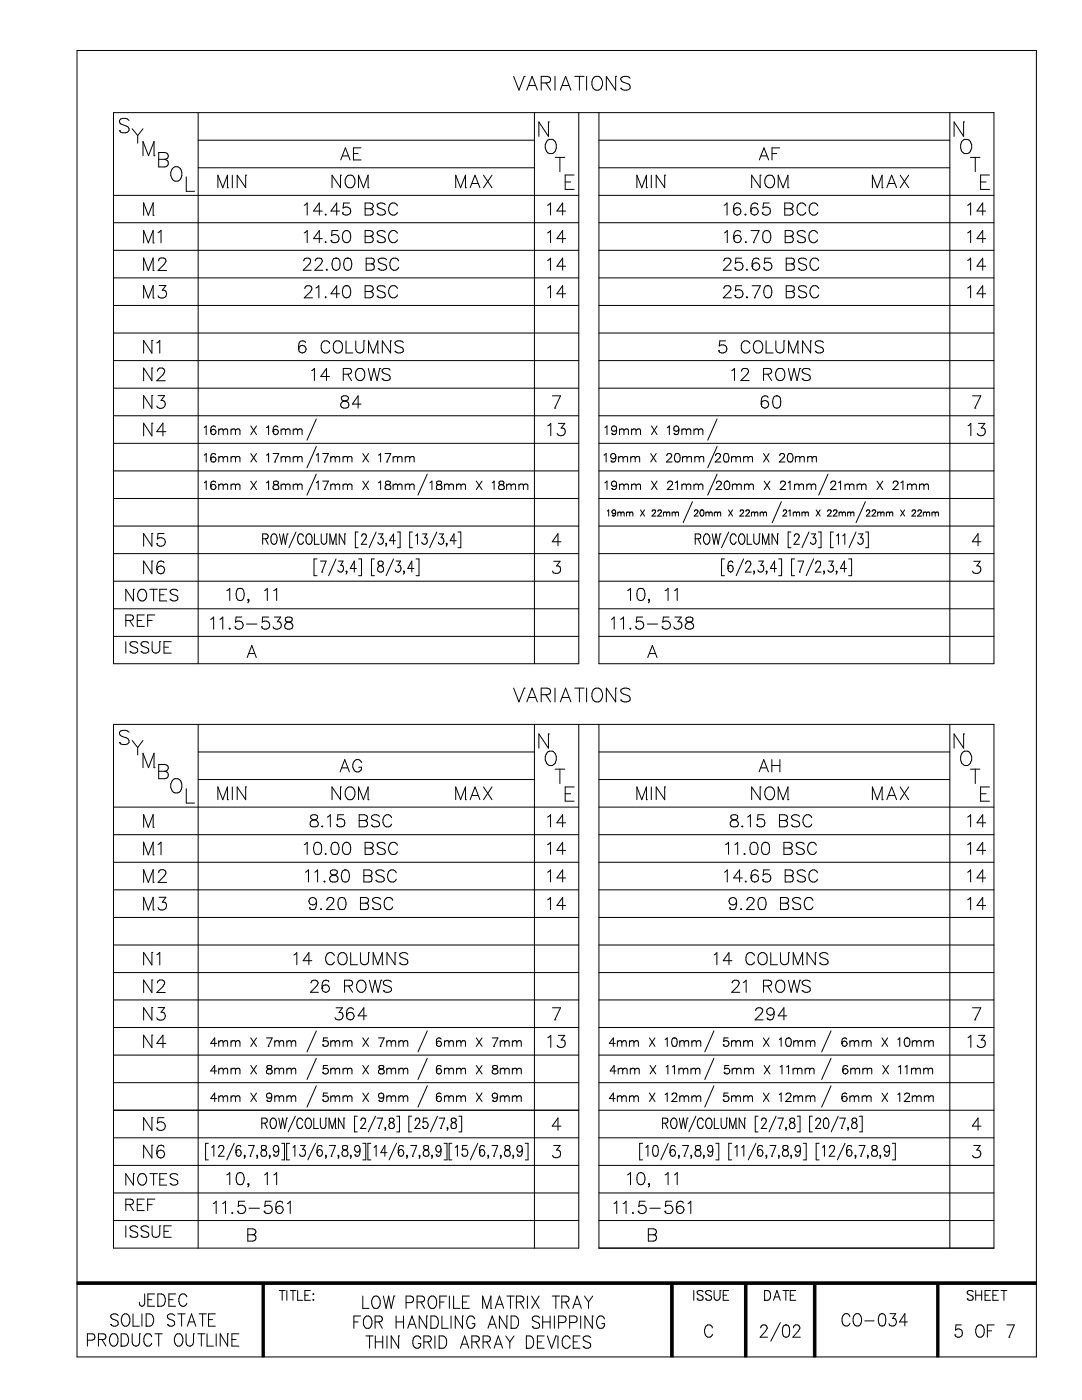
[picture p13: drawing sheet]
<svg xmlns="http://www.w3.org/2000/svg" width="216mm" height="279mm" viewBox="0 0 216 279" stroke-linecap="round" stroke-linejoin="round" font-family="sans-serif">
<g fill="none" stroke="#000" stroke-width=".2">
<path d="M15.4 10.1h191.4v260.7h-191.4zM102.5 15.2l1 2.8 1.1-2.8M104.6 15.2h.1M105.1 18l1.1-2.8 1 2.8M105.5 17.1h1.3M108 16.6l1.6-.2a.61 .61 0 0 0 0-1l-1.6-.2v2.8M108.9 16.6l1 1.4M110.7 15.2v2.8M111.8 18l1.1-2.8 1 2.8M112.2 17.1h1.3M114.7 15.2h1.8M115.6 15.2v2.8"/>
<path d="M117.1 15.2v2.8M118.6 15.4a1.25 1.25 0 0 1 1.5 .4 1.25 1.25 0 0 1 0 1.5 1 1 0 0 1-1.2 .7 1 1 0 0 1-.8-1.1 1.65 1.65 0 0 1 .5-1.5zM122.9 15.2h.1M122.9 15.2v2.8l-1.9-2.8v2.8M123.9 17.6h.1M125.7 15.6a1.27 1.27 0 0 0-1.8 0 .77 .77 0 0 0 .5 .8l.8 .3a.72 .72 0 0 1 .5 .9 1.27 1.27 0 0 1-1.8 0M22.6 39h92.9M23.8 26.1h.1M25.7 24a1.23 1.23 0 0 0-1.9 0 .68 .68 0 0 0 .6 .8l.8 .3a.72 .72 0 0 1 .5 1 1.23 1.23 0 0 1-1.9 0M26.4 25.7l1.1 1.4M27.5 27.1v1.5M28.5 25.7l-1 1.4"/>
<path d="M28.5 31.1v-2.9l1.1 2.9 1.1-2.9v2.9M30.7 31.1h.1M31.7 30.4h1.2a.7 .7 0 0 1 .5 1.1l-.5 .3a.76 .76 0 0 1 .7 .8 .76 .76 0 0 1-.7 .7h-1.2zM31.7 31.8h1.2M34.6 33.4a1.1 1.1 0 0 1 1.7 1 1.26 1.26 0 0 1-.3 1.4 1.26 1.26 0 0 1-1.4 .2 1.73 1.73 0 0 1 0-2.6zM37.2 35.3v2.9h1.6M39.5 22.5v110M39.5 28h67.1M39.5 33.5h67.1M43.5 37.5v-2.5l.9 2.5 1-2.5v2.5M45.4 37.5h.1M46.4 35v2.5"/>
<path d="M49 35h.1M49 35v2.5l-1.7-2.5v2.5M67.9 35h.1M67.9 35v2.5l-1.6-2.5v2.5M68 31.9l.9-2.4 .9 2.4M68.3 31.1h1.2M69.4 35.1a1.17 1.17 0 0 1 1.3 .4 1.17 1.17 0 0 1 0 1.4 .94 .94 0 0 1-1.1 .6 .94 .94 0 0 1-.7-1 1.59 1.59 0 0 1 .5-1.4zM70.5 30.6h1M71.5 37.5v-2.5l1 2.5 .9-2.5v2.5M72.1 29.5h-1.6v2.4h1.6M73.4 37.5h.1M90.9 37.5v-2.5l1 2.5 1-2.5v2.5"/>
<path d="M92.9 37.5h.1M93.8 37.5l1-2.5 1 2.5M94.2 36.6h1.2M96.5 35l1.7 2.5M98.2 35l-1.7 2.5M106.6 22.5v110M109.1 28.2a1.06 1.06 0 0 1 1.2-.4 1.06 1.06 0 0 1 .7 1.1 1.28 1.28 0 0 1-1.4 1.7 1.66 1.66 0 0 1-.5-2.4zM109.4 24.3h.1M109.4 24.3v2.9l-1.9-2.9v2.9M110.8 31.4h1.9M111.7 31.4v2.8M112.8 36.3h1.1"/>
<path d="M114.6 34.9h-1.8v2.9h1.8M115.5 22.5v110h-92.9v-110h175.7v110h-78.8v-110M119.5 28h70M119.5 33.5h70M119.5 39h78.8M127.1 37.5v-2.5l1 2.5 .9-2.5v2.5M129 37.5h.1M130 35v2.5M132.6 35h.1M132.6 35v2.5l-1.7-2.5v2.5M151.5 31.9l.9-2.4 1 2.4M151.7 35h.1"/>
<path d="M151.7 35v2.5l-1.7-2.5v2.5M151.8 31.1h1.2M153.1 35.1a1.17 1.17 0 0 1 1.4 .4 1.17 1.17 0 0 1-.1 1.4 .94 .94 0 0 1-1 .6 .94 .94 0 0 1-.8-1 1.59 1.59 0 0 1 .5-1.4zM154.1 30.6h.9M155.3 37.5v-2.5l1 2.5 .9-2.5v2.5M155.6 29.5h-1.5v2.4M157.2 37.5h.1M174.1 37.5v-2.5l.9 2.5 1-2.5v2.5M176 37.5h.1M177 37.5l.9-2.5 1 2.5M177.3 36.6h1.2M179.6 35l1.7 2.5"/>
<path d="M181.3 35l-1.7 2.5M189.5 22.5v110M191.9 28.2a1.09 1.09 0 0 1 1.3-.4 1.09 1.09 0 0 1 .7 1.1 1.26 1.26 0 0 1-.3 1.3 1.26 1.26 0 0 1-1.4 .3 1.82 1.82 0 0 1-.3-2.3zM192.3 24.3h.1M192.3 24.3v2.9l-1.9-2.9v2.9M193.6 31.4h1.9M194.6 31.4v2.8M195.7 36.3h1.1M197.4 34.9h-1.7v2.9h1.7M22.6 44.4h92.9M22.6 50h92.9M22.6 55.5h92.9"/>
<path d="M28.7 43v-2.5l.9 2.5 1-2.5v2.5M28.7 48.5v-2.5l.9 2.5 1-2.5v2.5M28.7 54v-2.5l.9 2.5 1-2.5v2.5M28.7 59.5v-2.5l.9 2.5 1-2.5v2.5M30.6 43h.1M30.6 59.5h.1M30.6 48.5h.1M30.6 54h.1M31.5 46.4l.6-.4v2.5M31.7 52.1a.5 .5 0 0 1 .4-.6h.5a.58 .58 0 0 1 .4 .9l-1.5 1.6h1.7M31.7 57h1.4l-.7 .9a.81 .81 0 0 1 .8 1 .81 .81 0 0 1-1.1 .6l-.4-.1-.2-.4M60.6 52.1a.49 .49 0 0 1 .5-.6h.5a.58 .58 0 0 1 .3 1l-1.4 1.4h1.6"/>
<path d="M60.7 41l.6-.5v2.4M60.7 46.5l.6-.5v2.4M60.8 57.6l.2-.4a.81 .81 0 0 1 1-.1 .71 .71 0 0 1-.1 1.2l-1.2 1.1h1.7M62.9 52.1l.1-.4a.85 .85 0 0 1 1.1-.1 .76 .76 0 0 1-.1 1.2l-1.2 1.1h1.6M63 57.5l.6-.5v2.4M64.3 42.1h-1.7l1.1-1.6v2.4M64.3 47.6h-1.7l1.1-1.6v2.4M65 42.7v.2l.1-.1M65 48.2v.2l.1-.1M65 59.2v.2l.1-.1M65.2 53.7l-.1 .1 .1 .1 .1-.1M66 48h.1"/>
<path d="M66.6 51.6a.86 .86 0 0 1 1.2 .4 2.14 2.14 0 0 1-.3 1.8 .77 .77 0 0 1-1.1-.3 2.01 2.01 0 0 1 .2-1.9zM67 51.5h.1M67.4 46h-1.1l-.1 1a.85 .85 0 0 1 1.3 0 .85 .85 0 0 1-.2 1.3 .85 .85 0 0 1-1.3-.3M67.8 42.1h-1.8l1.2-1.6v2.4M67.8 58.6h-1.8l1.2-1.6v2.4M68.3 42.5h.1M68.7 46.1a.77 .77 0 0 1 1.1 .4 1.79 1.79 0 0 1-.2 1.8 .77 .77 0 0 1-1.1-.3 1.79 1.79 0 0 1 .2-1.9zM68.7 57.1a.82 .82 0 0 1 1.1 .4 1.82 1.82 0 0 1-.2 1.8 .77 .77 0 0 1-1.1-.3 1.88 1.88 0 0 1 .2-1.9zM68.9 51.6a.81 .81 0 0 1 1.2 .4 1.94 1.94 0 0 1-.3 1.8 .75 .75 0 0 1-1.1-.3 2.01 2.01 0 0 1 .2-1.9zM69 46h.1M69 57h.1M69.3 51.5h.1"/>
<path d="M69.7 40.5h-1.1l-.1 1a.87 .87 0 0 1 1.3 0 .87 .87 0 0 1-.2 1.3 .87 .87 0 0 1-1.3-.3M72.9 46l1.3 .1a.51 .51 0 0 1 0 .9l-.3 .2a.64 .64 0 0 1 .6 .6 .64 .64 0 0 1-.6 .6h-1zM72.9 40.5l1.3 .1a.51 .51 0 0 1 0 .9l-.3 .2a.64 .64 0 0 1 .6 .6 .64 .64 0 0 1-.6 .6h-1zM72.9 57l1.3 .1a.55 .55 0 0 1 0 .9l-.3 .2a.64 .64 0 0 1 .6 .6 .64 .64 0 0 1-.6 .6h-1zM72.9 41.7h1M72.9 47.2h1M72.9 58.2h1M73.1 51.5l1.4 .1a.61 .61 0 0 1 0 .9l-.4 .2 .4 .1a.65 .65 0 0 1 .2 .7 .65 .65 0 0 1-.6 .4h-1zM73.1 52.7h1M75.3 42.6h.1M75.3 48.1h.1M75.3 59.1h.1"/>
<path d="M75.5 53.6h.1M76.9 40.9a1.08 1.08 0 0 0-1.6 0 .61 .61 0 0 0 .4 .6l.7 .3a.58 .58 0 0 1 .5 .4 .58 .58 0 0 1-.2 .6 1.13 1.13 0 0 1-1.4-.2M76.9 46.4a.92 .92 0 0 0-1.6 .2l.2 .3 .9 .4a.58 .58 0 0 1 .5 .4 .58 .58 0 0 1-.2 .6 1.13 1.13 0 0 1-1.4-.2M76.9 57.4a1.08 1.08 0 0 0-1.6 0 .61 .61 0 0 0 .4 .6l.7 .3a.58 .58 0 0 1 .5 .4 .58 .58 0 0 1-.2 .6 1.13 1.13 0 0 1-1.4-.2M77.1 51.9a.96 .96 0 0 0-1.6 .2l.2 .4 1 .3a.56 .56 0 0 1 .4 .4 .56 .56 0 0 1-.2 .6 1.13 1.13 0 0 1-1.4-.2M79.3 41.1a.89 .89 0 0 0-1-.6 .89 .89 0 0 0-.7 .9 1.02 1.02 0 0 0 .3 1.3 1.02 1.02 0 0 0 1.3-.1l.1-.2M79.3 46.6a.9 .9 0 0 0-1-.6 .9 .9 0 0 0-.7 .9 1.06 1.06 0 0 0 .2 1.2 1.06 1.06 0 0 0 1.2 .2l.3-.5M79.3 57.6a.9 .9 0 0 0-1-.6 .9 .9 0 0 0-.7 1 1.06 1.06 0 0 0 .2 1.1 1.06 1.06 0 0 0 1.2 .2l.3-.5M79.5 52.1a.9 .9 0 0 0-1-.6 .9 .9 0 0 0-.7 1 1.04 1.04 0 0 0 .2 1.1 1.04 1.04 0 0 0 1.2 .2l.3-.5M109.3 41l.6-.5v2.4M109.3 46.5l.6-.5v2.4M109.3 52l.6-.5v2.4"/>
<path d="M109.3 57.5l.6-.5v2.4M112.9 42.1h-1.8l1.2-1.6v2.4M112.9 47.6h-1.8l1.2-1.6v2.4M112.9 53.1h-1.8l1.2-1.6v2.4M112.9 58.6h-1.8l1.2-1.6v2.4M119.5 44.4h78.8M119.5 50h78.8M119.5 55.5h78.8M144.4 57.6l.2-.4a.81 .81 0 0 1 1-.1 .57 .57 0 0 1 .1 .9l-1.4 1.4h1.6M144.4 52.1l.2-.4a.81 .81 0 0 1 1-.1 .57 .57 0 0 1 .1 .9l-1.4 1.4h1.6M144.5 41l.6-.5v2.4M144.6 46.5l.5-.5v2.4"/>
<path d="M146.3 42.1h.1M146.4 47.6h.1M146.6 53.5h.1M146.6 59h.1M147.7 40.9a.7 .7 0 0 0-.6-.4 .7 .7 0 0 0-.6 .5l-.2 1.1M147.8 46.4a.7 .7 0 0 0-.7-.4 .7 .7 0 0 0-.6 .5l-.1 1.1M148 57h-1.1l-.2 1a.87 .87 0 0 1 1.3 0 .87 .87 0 0 1 0 1.2 .87 .87 0 0 1-1.3 0l-.1-.2M148 51.5h-1.1l-.2 1a.88 .88 0 0 1 1.3 0 .88 .88 0 0 1 0 1.3 .88 .88 0 0 1-1.3-.1l-.1-.2M148.8 42.7l-.2 .1 .2 .1 .1-.1M148.8 48.2l-.1 .1 .1 .1 .1-.1M149.1 53.7l-.2 .1 .2 .1 .1-.1M149.1 59.2l-.2 .1 .2 .1 .1-.1"/>
<path d="M149.8 42.1h.1M149.9 46h1.6l-1.2 2.4M150.1 53.1h.1M150.1 57h1.6l-1.2 2.4M150.3 48.4h.1M150.5 59.4h.1M151.2 40.9a.69 .69 0 0 0-1-.3l-.3 .4-.1 1.1M151.5 51.9a.74 .74 0 0 0-1-.3l-.3 .4-.1 1.1M152.1 42.5h.1M152.4 53.5h.1M152.5 46.1a.77 .77 0 0 1 1.2 .4 1.91 1.91 0 0 1-.2 1.8 .8 .8 0 0 1-1.2-.3 2.09 2.09 0 0 1 .2-1.9zM152.7 57.1a.81 .81 0 0 1 1.2 .4 1.94 1.94 0 0 1-.2 1.8 .75 .75 0 0 1-1.2-.3 2.01 2.01 0 0 1 .2-1.9z"/>
<path d="M152.9 46h.1M153.1 57h.1M153.5 40.5h-1.1l-.2 1a.85 .85 0 0 1 1.3 0 .85 .85 0 0 1-.2 1.3 .85 .85 0 0 1-1.2-.3M153.8 51.5h-1.2l-.1 1a.85 .85 0 0 1 1.3 0 .85 .85 0 0 1-.2 1.3 .85 .85 0 0 1-1.2-.3M156.6 40.5l1.4 .1a.51 .51 0 0 1 0 .9l-.4 .2a.64 .64 0 0 1 .7 .6 .64 .64 0 0 1-.7 .6h-1zM156.6 41.7h1M156.7 46l1.4 .1a.56 .56 0 0 1 0 .9l-.4 .2a.67 .67 0 0 1 .6 .8l-.2 .3-.4 .1h-1zM156.7 47.2h1M156.9 51.5l1.4 .1a.61 .61 0 0 1 0 .9l-.4 .2 .4 .1a.65 .65 0 0 1 .2 .7 .65 .65 0 0 1-.6 .4h-1zM156.9 57l1.4 .1a.61 .61 0 0 1 0 .9l-.4 .2 .4 .1a.65 .65 0 0 1 .2 .7 .65 .65 0 0 1-.6 .4h-1zM156.9 52.7h1M156.9 58.2h1"/>
<path d="M159.1 48.1h.1M159.3 53.6h.1M159.3 59.1h.1M160.7 46.4a.92 .92 0 0 0-1.6 .2l.2 .3 1.2 .5a.56 .56 0 0 1 0 .9 1.13 1.13 0 0 1-1.4-.2M160.8 41.1a.89 .89 0 0 0-1-.6 .89 .89 0 0 0-.8 .9 1.03 1.03 0 0 0 .3 1.2 1.03 1.03 0 0 0 1.1 .2l.4-.4M161 51.9a.91 .91 0 0 0-1.7 .2l.3 .4 .9 .3a.56 .56 0 0 1 .4 .4 .56 .56 0 0 1-.2 .6 1.05 1.05 0 0 1-1.4-.2M161 57.4a.91 .91 0 0 0-1.7 .2l.3 .4 .9 .3a.56 .56 0 0 1 .4 .4 .56 .56 0 0 1-.2 .6 1.05 1.05 0 0 1-1.4-.2M163.1 46.6a.88 .88 0 0 0-1-.6 .88 .88 0 0 0-.7 .9 1.03 1.03 0 0 0 .2 1.2 1.03 1.03 0 0 0 1.2 .2l.3-.5M163.2 41.1a.89 .89 0 0 0-1-.6 .89 .89 0 0 0-.7 .9 1.04 1.04 0 0 0 .2 1.2 1.04 1.04 0 0 0 1.2 .2l.3-.4M163.4 52.1a.9 .9 0 0 0-1.1-.6 .9 .9 0 0 0-.7 1 1.06 1.06 0 0 0 .3 1.1 1.06 1.06 0 0 0 1.1 .2l.4-.5M163.4 57.6a.9 .9 0 0 0-1.1-.6 .9 .9 0 0 0-.7 1 1.06 1.06 0 0 0 .3 1.1 1.06 1.06 0 0 0 1.1 .2l.4-.5M193.1 41l.6-.5v2.4"/>
<path d="M193.1 46.5l.6-.5v2.4M193.1 52l.6-.5v2.4M193.1 57.5l.6-.5v2.4M196.7 42.1h-1.8l1.2-1.6v2.4M196.7 58.6h-1.8l1.2-1.6v2.4M196.7 47.6h-1.8l1.2-1.6v2.4M196.7 53.1h-1.8l1.2-1.6v2.4M22.6 61h92.9M22.6 66.5h92.9M22.6 72h92.9M22.6 77.5h92.9M30.3 67.9h.1"/>
<path d="M30.3 79h.1M30.3 73.4h.1M30.3 67.9v2.6l-1.6-2.6v2.6M30.3 73.4v2.6l-1.6-2.6v2.6M30.3 79v2.5l-1.6-2.5v2.5M31.3 68.5l.6-.6v2.6M31.4 74.1l.1-.4 .4-.3 .7 .2a.57 .57 0 0 1 .1 .8l-.2 .4-1.2 1.2h1.7M31.5 79h1.4l-.8 .9a.82 .82 0 0 1 .9 1 .82 .82 0 0 1-1.1 .6l-.4-.1-.2-.4M59.6 69.6h.1M61 68.4a.71 .71 0 0 0-.7-.4 .71 .71 0 0 0-.6 .5l-.1 1.1M62.2 74l.5-.5v2.4M65.7 75.1h-1.7l1.2-1.6v2.4"/>
<path d="M65.8 68.6a.87 .87 0 0 0-1-.6 .87 .87 0 0 0-.7 .9 1.04 1.04 0 0 0 .2 1.2 1.04 1.04 0 0 0 1.1 .2l.4-.5M66.7 68.4a.89 .89 0 0 1 1-.3 .89 .89 0 0 1 .6 .8 1.04 1.04 0 0 1-.2 1.2 1.04 1.04 0 0 1-1.1 .2 1.51 1.51 0 0 1-.3-1.9zM68.2 79.1l-.1 .5a1.4 1.4 0 0 0 1.2 .6 .67 .67 0 0 1 .3 .7 .67 .67 0 0 1-.6 .5 .83 .83 0 0 1-1-.4 .79 .79 0 0 1 .7-.9l.7-.3 .1-.4a.87 .87 0 0 0-1.3-.3zM68.5 74.7h1.1a.65 .65 0 0 0 .5-.7l-.2-.4-1.4-.1v2.4M69 68v2.4h1.4M69.3 74.7l.8 1.2M71 68v1.7a.81 .81 0 0 0 .8 .8 .81 .81 0 0 0 .8-.8v-1.7M71.4 73.6a.91 .91 0 0 1 1.4 .8 1.04 1.04 0 0 1-.2 1.2 1.04 1.04 0 0 1-1.2 .2 1.47 1.47 0 0 1 0-2.2zM72.6 68h.1M73.5 73.5l.5 2.4 .6-2.4 .6 2.4 .6-2.4M73.5 70.4v-2.4l1 2.4 .9-2.4v2.4M75.4 70.4h.1"/>
<path d="M75.8 73.5h.1M76.2 75.6h.1M77.9 73.9a.92 .92 0 0 0-1.7 .2 1.24 1.24 0 0 0 1.2 .7 .63 .63 0 0 1 .2 1 1.13 1.13 0 0 1-1.4-.2M77.9 68h.1M77.9 68v2.4l-1.6-2.4v2.4M78.8 70.1h.1M80.5 68.4a.96 .96 0 0 0-1.7 .2 1.57 1.57 0 0 0 1.4 .8l.3 .3v.4a1.12 1.12 0 0 1-1.7 0M110.2 79h1.6l-1.1 2.4M119.5 61h78.8M119.5 66.5h78.8M119.5 72h78.8M119.5 77.5h78.8"/>
<path d="M143.4 70h.1M144.8 68h-1.2l-.1 1a.87 .87 0 0 1 1.3 0 .87 .87 0 0 1-.2 1.3 .87 .87 0 0 1-1.2-.3M146 74l.6-.5v2.4M148 74.1l.1-.4a.81 .81 0 0 1 1-.1 .52 .52 0 0 1 .1 .8l-1.4 1.5h1.7M149.6 68.6a.9 .9 0 0 0-1-.6 .9 .9 0 0 0-.7 .9 1.04 1.04 0 0 0 .2 1.2 1.04 1.04 0 0 0 1.2 .2l.3-.5M150.5 68.4a.92 .92 0 0 1 1.1-.3 .92 .92 0 0 1 .6 .8 1.07 1.07 0 0 1-.2 1.2 1.07 1.07 0 0 1-1.2 .2 1.51 1.51 0 0 1-.3-1.9zM152.4 74.7h1a.65 .65 0 0 0 .6-.7l-.3-.4-1.3-.1v2.4M152.9 68v2.4h1.4M153.2 74.7l.8 1.2M153.2 79.4a.65 .65 0 0 0-1-.3l-.2 .4-.1 1.1M154.5 79.1a.8 .8 0 0 1 1.2 .4 2.21 2.21 0 0 1-.3 1.8 .77 .77 0 0 1-1.1-.3 2.01 2.01 0 0 1 .2-1.9zM154.8 68v1.7a.81 .81 0 0 0 .8 .7 .81 .81 0 0 0 .8-.7v-1.7"/>
<path d="M154.9 79h.1M155.2 73.6a.89 .89 0 0 1 1.4 .8 1.04 1.04 0 0 1-.2 1.2 1.04 1.04 0 0 1-1.2 .2 1.47 1.47 0 0 1 0-2.2zM156.4 68h.1M157.3 73.5l.6 2.4 .6-2.4 .5 2.4 .6-2.4M157.4 70.4v-2.4l.9 2.4 .9-2.4v2.4M159.2 70.4h.1M159.6 73.5h.1M160.1 75.6h.1M161.7 73.9a.92 .92 0 0 0-1.6 .2l.4 .4 .7 .3a.67 .67 0 0 1 .5 .8 1.06 1.06 0 0 1-1.6 0M161.8 68h.1M161.8 68v2.4l-1.7-2.4v2.4M162.7 70.1h.1"/>
<path d="M164.3 68.4a.91 .91 0 0 0-1.6 .2l.2 .3 .9 .4a.65 .65 0 0 1 .5 .8 1.08 1.08 0 0 1-1.6 0M194.1 79h1.6l-1.2 2.4M22.6 99.5h92.9M22.6 83h92.9M22.6 88.5h92.9M22.6 94h92.9M30.3 84.5h.1M30.3 84.5v2.5l-1.6-2.5v2.5M33.1 86.1h-1.8l1.2-1.6v2.5M40.8 85.3l.3-.3v1.7M40.8 90.8l.3-.3v1.7M40.8 96.4l.3-.4v1.7"/>
<path d="M42 86.1h.1M42 91.7h.1M42 97.2h.1M43 85.3a.49 .49 0 0 0-.7-.2l-.2 .2-.1 .8M43 90.8a.49 .49 0 0 0-.7-.2l-.2 .2-.1 .9M43 96.3a.49 .49 0 0 0-.7-.2l-.2 .3-.1 .8M43.6 85.6v1.1M43.6 91.1v1.1M43.6 96.6v1.1M43.6 85.9l.5-.3h.2l.2 .3M43.6 91.4l.5-.3h.2l.2 .3M43.6 96.9l.5-.3h.2l.2 .3"/>
<path d="M44.5 85.9l.5-.3 .3 .1 .1 1M44.5 85.9v.8M44.5 91.4v.8M44.5 96.9v.8M44.5 91.4l.5-.3 .3 .1 .1 1M44.5 96.9l.5-.3 .3 .1 .1 1M46.1 85.9a.55 .55 0 0 1 .8-.2l.1 .2M46.1 85.6v1.1M46.1 91.1v1.1M46.1 96.6v1.1M46.1 91.4a.55 .55 0 0 1 .8-.2l.1 .2M46.1 96.9a.55 .55 0 0 1 .8-.2l.1 .2"/>
<path d="M47 85.9a.55 .55 0 0 1 .8-.2l.1 1M47 85.9v.8M47 91.4v.8M47 96.9v.8M47 91.4a.55 .55 0 0 1 .8-.2l.1 1M47 96.9a.55 .55 0 0 1 .8-.2l.1 1M50 85l1.2 1.7M50 90.5l1.2 1.7M50 96l1.2 1.7M51.2 85l-1.2 1.7M51.2 90.5l-1.2 1.7M51.2 96l-1.2 1.7"/>
<path d="M53.2 85.3l.4-.3v1.7M53.2 90.8l.4-.3v1.7M53.2 96.4l.4-.4v1.7M54.5 86.1h.1M54.5 90.5h1.1l-.8 1.7M54.7 96.1a.36 .36 0 0 0 .1 .6 .58 .58 0 0 1 .7 .2 .58 .58 0 0 1 0 .7l-.3 .1a.52 .52 0 0 1-.7-.5 .93 .93 0 0 1 1-.6v-.3a.63 .63 0 0 0-.8-.2zM54.8 92.2h.1M55.5 85.3a.49 .49 0 0 0-.8-.2l-.1 .2-.1 .8M56.1 85.9l.2-.2a.38 .38 0 0 1 .7 .2M56.1 85.6v1.1M56.1 91.1v1.1M56.1 96.6v1.1"/>
<path d="M56.1 91.4l.2-.2a.38 .38 0 0 1 .7 .2M56.1 96.9l.2-.2a.38 .38 0 0 1 .7 .2M57 85.9l.2-.2a.38 .38 0 0 1 .7 .2v.8M57 85.9v.8M57 91.4v.8M57 96.9v.8M57 91.4l.2-.2a.38 .38 0 0 1 .7 .2v.8M57 96.9l.2-.2a.38 .38 0 0 1 .7 .2v.8M58.5 85.9l.4-.3h.3l.2 .3M58.5 85.6v1.1M58.5 91.1v1.1M58.5 96.6v1.1"/>
<path d="M58.5 91.4l.4-.3h.3l.2 .3M58.5 96.9l.4-.3h.3l.2 .3M59.4 85.9v.8M59.4 91.4v.8M59.4 96.9v.8M59.4 85.9l.4-.3 .4 .1 .1 1M59.4 91.4l.4-.3 .4 .1 .1 1M59.4 96.9l.4-.3 .4 .1 .1 1M63.1 83.6l-1.8 4.2M63.1 90.8l.4-.3v1.7M63.1 96.4l.4-.4v1.7M63.1 89.1l-1.8 4.2"/>
<path d="M63.1 94.6l-1.8 4.2M64.4 90.5h1.1l-.8 1.7M64.4 96h1.1l-.8 1.7M64.7 92.2h.1M64.7 97.7h.1M66 91.1v1.1M66 96.6v1.1M66 91.4l.4-.3h.3l.2 .3M66 96.9l.4-.3h.3l.2 .3M66.9 91.4v.8M66.9 96.9v.8M66.9 91.4l.4-.3 .4 .1 .1 1"/>
<path d="M66.9 96.9l.4-.3 .4 .1 .1 1M68.5 91.1v1.1M68.5 96.6v1.1M68.5 91.4a.55 .55 0 0 1 .8-.2v.2M68.5 96.9a.55 .55 0 0 1 .8-.2v.2M69.3 91.4v.8M69.3 96.9v.8M69.3 91.4a.55 .55 0 0 1 .8-.2l.1 1M69.3 96.9a.55 .55 0 0 1 .8-.2l.1 1M72.1 80.6h-1.8l1.2-1.6v2.4M72.4 90.5l1.1 1.7M72.4 96l1.1 1.7"/>
<path d="M73.5 90.5l-1.1 1.7M73.5 96l-1.1 1.7M75.5 90.8l.4-.3v1.7M75.5 96.4l.4-.4v1.7M76.8 90.5h1.2l-.8 1.7M77 96.1a.36 .36 0 0 0 .2 .6 .58 .58 0 0 1 .6 .2 .58 .58 0 0 1 0 .7l-.2 .1a.52 .52 0 0 1-.8-.5 .93 .93 0 0 1 1-.6l.1-.3a.63 .63 0 0 0-.9-.2zM77.2 92.2h.1M78.4 91.4l.3-.2a.38 .38 0 0 1 .6 .2M78.4 91.1v1.1M78.4 96.6v1.1M78.4 96.9l.3-.2a.38 .38 0 0 1 .6 .2M79.3 91.4l.3-.2a.38 .38 0 0 1 .6 .2v.8"/>
<path d="M79.3 91.4v.8M79.3 96.9v.8M79.3 96.9l.3-.2a.38 .38 0 0 1 .6 .2v.8M80.9 96.9l.4-.3h.2l.2 .3M80.9 91.4l.4-.3h.2l.2 .3M80.9 91.1v1.1M80.9 96.6v1.1M81.7 91.4v.8M81.7 96.9v.8M81.7 91.4l.5-.3 .3 .1 .1 1M81.7 96.9l.5-.3 .3 .1 .1 1M85.3 94.6l-1.9 4.2"/>
<path d="M85.8 96.4l.4-.4v1.7M87.2 96.1a.36 .36 0 0 0 .2 .6 .62 .62 0 0 1 .6 .2 .62 .62 0 0 1 .1 .7l-.6 .1-.4-.1v-.2a.61 .61 0 0 1 .2-.6 .61 .61 0 0 1 .6-.1 .38 .38 0 0 0 .1-.6zM88.7 96.9a.55 .55 0 0 1 .8-.2l.1 .2M88.7 96.6v1.1M89.6 96.9v.8M89.6 96.9a.55 .55 0 0 1 .8-.2l.1 1M91.1 96.6v1.1M91.1 96.9l.4-.3 .4 .1 .1 .2M92 96.9l.4-.3 .4 .1 .1 1M92 96.9v.8M95 96l1.2 1.7M96.2 96l-1.2 1.7"/>
<path d="M98.2 96.4l.4-.4v1.7M99.7 96.1a.36 .36 0 0 0 .1 .6 .62 .62 0 0 1 .7 .2 .62 .62 0 0 1 0 .7l-.3 .1a.6 .6 0 0 1-.7-.3 .82 .82 0 0 1 1-.8v-.3a.6 .6 0 0 0-.8-.2zM101.1 96.6v1.1M101.1 96.9a.6 .6 0 0 1 .8-.2l.1 .2M102 96.9v.8M102 96.9a.6 .6 0 0 1 .8-.2l.1 1M103.5 96.9a.55 .55 0 0 1 .9-.2v.2M103.5 96.6v1.1M104.4 96.9a.55 .55 0 0 1 .8-.2l.1 1M104.4 96.9v.8M109.3 85l.6-.5v2.5M110.7 81.4h.1"/>
<path d="M111.4 84.5h1.3l-.7 .9a.78 .78 0 0 1 .8 .9 .78 .78 0 0 1-1 .7l-.4-.2-.2-.3M119.5 99.5h78.8M119.5 83h78.8M119.5 88.5h78.8M119.5 94h78.8M120.5 90.8l.4-.3v1.7M120.7 85.3l.4-.3v1.7M120.7 96.4l.4-.4v1.7M121.9 92h.1M122.1 86.5h.1M122.1 97.5h.1M122.9 91.1a.77 .77 0 0 1-.7 1.1l-.3-.2"/>
<path d="M123 85.6a.78 .78 0 0 1-.6 1.1l-.3-.2M123 96.6a.76 .76 0 0 1-.4 1.1l-.5-.2M123.4 91.4l.3-.2a.38 .38 0 0 1 .6 .2M123.4 91.1v1.1M123.6 85.9l.4-.3 .4 .1 .1 .2M123.6 96.9l.4-.3 .4 .1 .1 .2M123.6 85.6v1.1M123.6 96.6v1.1M124.3 91.4l.3-.2a.38 .38 0 0 1 .6 .2v.8M124.3 91.4v.8M124.5 85.9l.4-.3 .4 .1 .1 1M124.5 96.9l.4-.3 .4 .1 .1 1"/>
<path d="M124.5 85.9v.8M124.5 96.9v.8M125.9 91.4l.4-.3h.2l.2 .3M125.9 91.1v1.1M126 85.9l.3-.2a.38 .38 0 0 1 .6 .2M126 96.9l.3-.2a.38 .38 0 0 1 .6 .2M126 85.6v1.1M126 96.6v1.1M126.7 91.4l.5-.3 .4 .1v1M126.7 91.4v.8M126.9 85.9l.3-.2a.38 .38 0 0 1 .6 .2v.8M126.9 96.9l.3-.2a.38 .38 0 0 1 .6 .2v.8"/>
<path d="M126.9 85.9v.8M126.9 96.9v.8M129.8 90.5l1.1 1.7M130 85l1.1 1.7M130 96l1.1 1.7M130.9 90.5l-1.1 1.7M131.1 85l-1.1 1.7M131.1 96l-1.1 1.7M133.1 90.9l.3-.4 .5 .2a.5 .5 0 0 1-.1 .7l-.8 .8h1.1M133.1 85.3l.5-.3v1.7M133.2 96.4l.4-.4 .5 .2a.5 .5 0 0 1-.2 .7l-.8 .8h1.2M134.5 86.5h.1"/>
<path d="M134.7 96.4l.5-.4v1.7M134.8 90.6a.53 .53 0 0 1 .8 .2 .83 .83 0 0 1-.5 1.4h-.3a1.32 1.32 0 0 1 0-1.6zM135.1 90.5h.1M135.5 85.6a.83 .83 0 0 1-.7 1.1l-.3-.2M136.1 85.9a.55 .55 0 0 1 .8-.2v.2M136.1 96.9a.55 .55 0 0 1 .8-.2v.2M136.1 85.6v1.1M136.1 96.6v1.1M136.2 91.4a.6 .6 0 0 1 .8-.2l.1 .2M136.2 91.1v1.1M136.9 85.9a.55 .55 0 0 1 .9-.2v1M136.9 96.9a.55 .55 0 0 1 .9-.2v1"/>
<path d="M136.9 85.9v.8M136.9 96.9v.8M137.1 91.4a.6 .6 0 0 1 .8-.2l.1 1M137.1 91.4v.8M138.5 85.9l.4-.3 .4 .1 .1 .2M138.5 96.9l.4-.3 .4 .1 .1 .2M138.5 85.6v1.1M138.5 96.6v1.1M138.6 91.4a.55 .55 0 0 1 .8-.2l.1 .2M138.6 91.1v1.1M139.4 85.9l.3-.3 .5 .1 .1 1M139.4 96.9l.3-.3 .5 .1 .1 1"/>
<path d="M139.4 85.9v.8M139.4 96.9v.8M139.5 91.4a.55 .55 0 0 1 .8-.2l.1 1M139.5 91.4v.8M142.8 90.9l.3-.4h.4l.3 .3-.2 .6-.9 .8h1.1M143 96.4l.3-.4 .5 .2a.5 .5 0 0 1-.1 .7l-.8 .8h1.1M143.1 83.6l-1.9 4.2M143.1 89.1l-1.9 4.2M143.1 94.6l-1.9 4.2M144.6 90.6a.53 .53 0 0 1 .8 .2v1.1a.51 .51 0 0 1-.5 .3 .51 .51 0 0 1-.5-.3v-.6zM144.7 96.1a.53 .53 0 0 1 .8 .3 .83 .83 0 0 1-.5 1.3l-.3-.1a1.24 1.24 0 0 1 0-1.5zM144.8 90.5h.1"/>
<path d="M145 96h.1M146 91.1v1.1M146 91.4l.3-.3 .5 .1 .1 .2M146.1 96.6v1.1M146.1 96.9a.55 .55 0 0 1 .8-.2l.1 .2M146.9 91.4v.8M146.9 91.4l.3-.3 .5 .1v1M147 96.9a.55 .55 0 0 1 .8-.2l.1 1M147 96.9v.8M148.4 91.1v1.1M148.4 91.4l.2-.2a.38 .38 0 0 1 .7 .2M148.5 96.9l.4-.3 .5 .1v.2"/>
<path d="M148.5 96.6v1.1M149.3 91.4v.8M149.3 91.4l.2-.2a.38 .38 0 0 1 .7 .2v.8M149.4 96.9l.4-.3 .4 .1 .1 1M149.4 96.9v.8M151.9 80.6h.1M152.4 90.5l1.1 1.7M152.5 96l1.1 1.7M153.5 90.5l-1.1 1.7M153.6 96l-1.1 1.7M155.6 90.9l.3-.4 .6 .2a.5 .5 0 0 1-.2 .7l-.8 .8h1.1M155.7 96.4l.3-.4 .6 .2a.5 .5 0 0 1-.1 .7l-.8 .8h1.1"/>
<path d="M157.3 96.4l.3-.4v1.7M157.4 90.6a.54 .54 0 0 1 .8 .2 .83 .83 0 0 1-.6 1.4h-.2a1.32 1.32 0 0 1 0-1.6zM157.6 90.5h.1M158.5 96.6v1.1M158.5 96.9a.6 .6 0 0 1 .9-.2v.2M158.7 91.4l.4-.3h.3l.2 .3M158.7 91.1v1.1M159.4 96.9a.6 .6 0 0 1 .9-.2v1M159.4 96.9v.8M159.6 91.4l.4-.3 .4 .1 .1 1M159.6 91.4v.8M161 96.9a.55 .55 0 0 1 .8-.2l.1 .2"/>
<path d="M161 96.6v1.1M161.2 91.4a.55 .55 0 0 1 .8-.2l.1 .2M161.2 91.1v1.1M161.9 96.9a.55 .55 0 0 1 .8-.2l.1 1M161.9 96.9v.8M162.1 91.4a.55 .55 0 0 1 .8-.2v1M162.1 91.4v.8M165.2 94.6l-1.8 4.2M165.8 96.4l.3-.4h.4l.3 .4-.3 .5-.8 .8h1.1M167.3 96.4l.4-.4v1.7M168.6 96.9l.3-.2a.38 .38 0 0 1 .6 .2M168.6 96.6v1.1"/>
<path d="M169.5 96.9l.3-.2a.38 .38 0 0 1 .6 .2v.8M169.5 96.9v.8M171 96.6v1.1M171 96.9a.6 .6 0 0 1 .9-.2v.2M171.9 96.9l.4-.3 .4 .1 .1 1M171.9 96.9v.8M175 96l1.1 1.7M176.1 96l-1.1 1.7M178.2 96.4l.4-.4 .5 .2a.5 .5 0 0 1-.2 .7l-.8 .8h1.2M179.7 96.4l.5-.4v1.7M181.1 96.9l.2-.2a.38 .38 0 0 1 .6 .2M181.1 96.6v1.1"/>
<path d="M181.9 96.9l.3-.2a.38 .38 0 0 1 .6 .2v.8M181.9 96.9v.8M183.5 96.9l.4-.3h.2l.3 .3M183.5 96.6v1.1M184.4 96.9l.4-.3 .4 .1 .1 1M184.4 96.9v.8M193.2 85l.5-.5v2.5M194.5 81.4h.1M195.2 84.5h1.3l-.7 .9a.78 .78 0 0 1 .8 .9 .78 .78 0 0 1-1 .7l-.4-.2-.2-.3M22.6 105h92.9M22.6 110.5h92.9M22.6 116h92.9"/>
<path d="M26.6 117.6h.1M26.6 117.6v2.3l-1.5-2.3v2.3M27.9 117.7a1.05 1.05 0 0 1 1.3 .4 1.05 1.05 0 0 1-.1 1.3 .85 .85 0 0 1-.9 .5 .85 .85 0 0 1-.7-.9 1.37 1.37 0 0 1 .4-1.3zM29.9 117.6h1.5M30.3 112h.1M30.3 106.5h.1M30.3 106.5v2.5l-1.6-2.5v2.5M30.3 112v2.5l-1.6-2.5v2.5M30.6 117.6v2.3M31.3 113.7h.1M31.3 108.5h.1M31.9 118.7h.8"/>
<path d="M32.7 112.3a.73 .73 0 0 0-.7-.3 .73 .73 0 0 0-.6 .4l-.1 1.3M32.7 106.5h-1.2l-.1 1.1a.89 .89 0 0 1 1.4-.1 .89 .89 0 0 1-.2 1.4 .89 .89 0 0 1-1.3-.4M33.3 117.6h-1.4v2.3h1.4M34 119.6h.1M35.5 117.9a.85 .85 0 0 0-.9-.3 .85 .85 0 0 0-.6 .6l.4 .4 .9 .3a.56 .56 0 0 1 0 .9 1.01 1.01 0 0 1-1.3-.2M45.3 117.9l.5-.5v2.4M47.5 117.5a.83 .83 0 0 1 1.1 .4 2.01 2.01 0 0 1-.2 1.8 .75 .75 0 0 1-1.2-.3 2.01 2.01 0 0 1 .3-1.9zM47.8 117.4h.1M49.5 119.6l.2 .1-.2 .1zM49.7 119.7l-.3 .6M52.4 107.5h.7a.49 .49 0 0 0 .4-.5 .49 .49 0 0 0-.4-.4h-.7v2M52.8 117.9l.5-.5v2.4"/>
<path d="M53 107.5l.5 1.1M54.4 106.6a.63 .63 0 0 1 .6 .1 .63 .63 0 0 1 .3 .6l-.1 .8a.59 .59 0 0 1-.7 .5 .59 .59 0 0 1-.4-.8 1.31 1.31 0 0 1 .3-1.2zM54.6 117.9l.6-.5v2.4M55.8 106.6l.4 2 .4-2 .3 2 .4-2M57.3 106.6h.1M59.1 106.2l-1.4 3.1M60.5 107.1a.53 .53 0 0 0-.5-.6 .53 .53 0 0 0-.5 .6v1a.53 .53 0 0 0 .5 .5 .53 .53 0 0 0 .5-.5M61.3 106.6a.63 .63 0 0 1 .7 .1 .63 .63 0 0 1 .3 .6l-.1 .8a.59 .59 0 0 1-.8 .5 .59 .59 0 0 1-.4-.8 1.31 1.31 0 0 1 .3-1.2zM62.7 106.6v2h1M63.2 111.5h-.5v3.4h.5M63.9 112h1.2l-.9 2.2M64.1 106.6v1.4a.55 .55 0 0 0 .5 .6 .55 .55 0 0 0 .6-.6v-1.4"/>
<path d="M64.2 114.2h.1M65.2 106.6h.1M65.8 108.6v-2l.6 2 .7-2v2M67.1 108.6h.1M67.1 111.5l-1.5 3.4M67.6 112h.9l-.5 .8a.65 .65 0 0 1 .5 .9 .65 .65 0 0 1-1 .3l-.1-.3M68.8 106.6h.1M68.8 106.6v2l-1.1-2v2M69 114h.2l-.1 .2zM69.2 114l-.2 .6M71.1 113.5h-1.2l.8-1.5v2.2M71.5 106.2h-.6v3.1h.6"/>
<path d="M71.5 111.5h.6v3.4h-.6M72.2 107.1l.1-.5h.2h.3l.2 .2a.66 .66 0 0 1-.1 .8l-.8 1h1.1M74.7 111.5h-.6v3.4h.6M75.1 106.2l-1.4 3.1M75.5 112.1a.47 .47 0 0 0 .2 .7 .69 .69 0 0 1 .8 .6 .69 .69 0 0 1-.7 .8 .71 .71 0 0 1-.4-.9 .71 .71 0 0 1 .8-.5 .47 .47 0 0 0 .2-.7l-.3-.1zM75.5 106.6h.9l-.5 .7a.62 .62 0 0 1 .6 .9 .62 .62 0 0 1-1 .2l-.1-.2M77 108.5h.1l-.1 .1zM77.1 108.5l-.1 .5M78.5 111.5l-1.5 3.4M78.9 107.9h-1.2l.8-1.3v2M79 112h.9l-.5 .8a.65 .65 0 0 1 .6 .9 .65 .65 0 0 1-1 .3l-.1-.3M79.3 106.2h.5v3.1h-.5"/>
<path d="M80.5 114h.2l-.1 .2zM80.7 114l-.2 .6M82.3 106.2h-.6v3.1h.6M82.6 113.5h-1.2l.8-1.5v2.2M82.9 106.9l.4-.3v2M83 111.5h.6v3.4h-.6M84.3 106.6h.9l-.5 .7a.61 .61 0 0 1 .5 1 .61 .61 0 0 1-1-.1M87.2 106.2l-1.5 3.1M87.6 106.6h.9l-.5 .7a.63 .63 0 0 1 .6 .9 .63 .63 0 0 1-1.1 .2v-.2M89 108.5h.2l-.1 .1zM89.2 108.5l-.2 .5M91 107.9h-1.2l.8-1.3v2"/>
<path d="M91.4 106.2h.5v3.1h-.5M110.5 112h1.3l-.8 .9a.77 .77 0 0 1 .9 .9 .77 .77 0 0 1-1.1 .6l-.3-.1-.3-.3M111.9 108.1h-1.7l1.1-1.6v2.4M119.5 105h78.8M119.5 110.5h78.8M119.5 116h78.8M121.2 102l.3-.2v1.2M122.2 102.8h.1M122.9 102.2a.57 .57 0 0 1-.5 .8l-.2-.2M123.3 102.4l.3-.2 .3 .2M123.3 102.2v.8M123.9 102.4l.3-.2h.3v.8"/>
<path d="M123.9 102.4v.6M125 102.4l.3-.2h.3v.2M125 102.2v.8M125.2 117.9l.6-.5v2.4M125.6 102.4l.3-.2h.3l.1 .8M125.6 102.4v.6M127.4 117.5a.85 .85 0 0 1 1.2 .4 1.88 1.88 0 0 1-.3 1.8 .77 .77 0 0 1-1.1-.3 2.21 2.21 0 0 1 .2-1.9zM127.8 117.4h.1M127.8 101.8l.8 1.2M128.6 101.8l-.8 1.2M129.4 119.7l.1-.1 .1 .1-.1 .1zM129.6 119.7l-.2 .6"/>
<path d="M130.1 102.1l.2-.3h.4l.1 .2v.2l-.7 .8h.8M131.3 102.1a.36 .36 0 0 1 .4-.3 .36 .36 0 0 1 .3 .3l-.8 .9h.8M132.4 102.4l.3-.2h.3v.2M132.4 102.2v.8M132.7 117.9l.6-.5v2.4M133 102.4l.3-.2h.3v.8M133 102.4v.6M134.1 102.4l.3-.2h.3v.2M134.1 102.2v.8M134.6 117.9l.5-.5v2.4M134.7 102.4l.3-.2h.3l.1 .8M134.7 102.4v.6"/>
<path d="M138.2 100.1l-1.9 4.2M138.6 102.1a.36 .36 0 0 1 .3-.3 .36 .36 0 0 1 .4 .3l-.8 .9h.8M138.7 107.5l1-.1 .1-.3-.1-.5h-1v2M139.3 107.5l.5 1.1M139.8 101.8h.3a.67 .67 0 0 1 .4 .6 .67 .67 0 0 1-.5 .6l-.2-.1-.1-.5zM140 101.8h.1M140.7 106.6h.1a.98 .98 0 0 1 .8 1.5l-.4 .5a.93 .93 0 0 1-.8-1.3zM140.8 102.2v.8M140.8 102.4l.3-.2h.3l.1 .2M141.5 102.4l.2-.2h.3l.1 .8M141.5 102.4v.6M142.1 106.6l.4 2 .4-2 .4 2 .4-2"/>
<path d="M142.5 102.4l.3-.2h.3l.1 .2M142.5 102.2v.8M143.2 102.4l.3-.2h.3v.8M143.2 102.4v.6M143.7 106.6h.1M144.6 111.5h-.6v3.4h.6M145.2 113.5h.1M145.4 101.8l.8 1.2M145.4 106.2l-1.4 3.1M145.5 112.9a.48 .48 0 0 1 .7 .2 .61 .61 0 0 1 0 .7 .61 .61 0 0 1-.7 .2 .77 .77 0 0 1 0-1.1zM146.2 101.8l-.8 1.2M146.2 112.3l-.1-.2-.3-.1a1.21 1.21 0 0 0-.6 1.5"/>
<path d="M146.9 107.1a.55 .55 0 0 0-.9-.5l-.3 .7a1.36 1.36 0 0 0 .5 1.3h.3l.4-.5M147.7 106.6h.1a.98 .98 0 0 1 .7 1.5l-.3 .5a.93 .93 0 0 1-.8-1.3zM147.7 102.1l.2-.3h.3l.2 .2-.1 .2-.7 .8h.8M148.4 111.5l-1.5 3.4M148.8 112.5l.1-.3 .2-.2h.4l.2 .2a.77 .77 0 0 1-.1 .9l-.9 1.1h1.2M148.8 102.1l.3-.3h.3l.1 .2v.2l-.7 .8h.8M149.1 106.6v2h.9M149.9 102.4l.3-.2h.3l.1 .2M149.9 102.2v.8M150.4 106.6v1.4a.55 .55 0 0 0 .6 .6 .55 .55 0 0 0 .5-.6v-1.4M150.5 114v.2zM150.5 114l-.1 .6"/>
<path d="M150.6 102.4l.3-.2h.3v.8M150.6 102.4v.6M151.4 112h.9l-.5 .8a.64 .64 0 0 1 .5 1 .64 .64 0 0 1-1.1-.1M151.5 106.6h.1M151.7 102.2v.8M151.7 102.4l.3-.2 .3 .2M152.1 108.6v-2l.7 2 .6-2v2M152.3 102.4l.3-.2h.3l.1 .8M152.3 102.4v.6M152.9 114h.1v.2zM153 114l-.1 .6M153.4 108.6h.1"/>
<path d="M154.9 113.5h-1.2l.9-1.5v2.2M155.2 106.6h.1M155.2 106.6v2l-1.1-2v2M155.4 111.5h.6v3.4h-.6M155.9 100.1l-1.8 4.2M156.3 102.1l.2-.3h.3l.2 .2-.2 .4-.6 .6h.8M157.4 102l.2-.2v1.2M157.8 106.2h-.5v3.1h.5M158.3 102.2v.8M158.3 102.4l.3-.2h.3v.2M158.5 107.1l.3-.5h.3l.3 .2a.66 .66 0 0 1-.2 .8l-.8 1h1.1M158.5 111.5h-.6v3.4h.6"/>
<path d="M158.9 102.4l.3-.2h.3l.1 .8M158.9 102.4v.6M159.2 112h1.2l-.9 2.2M159.5 114.2h.1M160 102.4l.3-.2h.3l.1 .2M160 102.2v.8M160.7 102.4l.3-.2h.2l.1 .8M160.7 102.4v.6M161.4 106.2l-1.4 3.1M161.9 106.6h.8l-.4 .7a.61 .61 0 0 1 .5 1 .61 .61 0 0 1-1.1-.1M162.3 111.5l-1.4 3.4M162.8 112.5l.1-.3 .2-.2h.3l.3 .2v.6l-1 1.4h1.1"/>
<path d="M162.9 101.8l.8 1.2M163.3 106.2h.5v3.1h-.5M163.7 101.8l-.8 1.2M164.3 114h.2l-.1 .2zM164.5 114l-.2 .6M165.1 102.1a.36 .36 0 0 1 .4-.3 .36 .36 0 0 1 .4 .3l-.8 .9h.8M165.4 112h.8l-.4 .8a.65 .65 0 0 1 .5 .9 .65 .65 0 0 1-1 .3l-.1-.3M166.3 106.2h-.6v3.1h.6M166.3 102.1l.2-.3h.3l.2 .2-.2 .4-.6 .6h.8M166.8 114h.2l-.1 .2zM166.9 106.9l.4-.3v2M167 114l-.2 .6"/>
<path d="M167.4 102.4l.3-.2h.3l.1 .2M167.4 102.2v.8M168.1 102.4l.2-.2h.3l.1 .8M168.1 102.4v.6M168.1 106.9l.5-.3v2M168.9 113.5h-1.2l.8-1.5v2.2M169.1 102.4l.3-.2h.3l.1 .2M169.1 102.2v.8M169.3 111.5h.6v3.4h-.6M169.8 102.4l.3-.2h.2l.1 .8M169.8 102.4v.6M170.8 106.2l-1.4 3.1"/>
<path d="M171.3 106.6h.9l-.5 .7a.62 .62 0 0 1 .5 .9 .62 .62 0 0 1-1 .2v-.2M172.7 100.1l-1.9 4.2M172.7 106.2h.6v3.1h-.6M172.9 102.1l.2-.3h.4l.1 .2-.1 .2-.7 .8h.9M174 102.1a.36 .36 0 0 1 .4-.3 .36 .36 0 0 1 .4 .3l-.8 .9h.8M175.1 102.4l.3-.2h.3l.1 .2M175.1 102.2v.8M175.8 102.4l.3-.2h.3v.8M175.8 102.4v.6M176.9 102.4l.3-.2h.3v.2M176.9 102.2v.8M177.5 102.4l.3-.2h.3v.8"/>
<path d="M177.5 102.4v.6M179.7 101.8l.8 1.2M180.5 101.8l-.8 1.2M182 102.1a.36 .36 0 0 1 .4-.3 .36 .36 0 0 1 .3 .3l-.8 .9h.9M183.2 102.1l.2-.3h.3l.2 .2-.2 .4-.6 .6h.8M184.2 102.4l.3-.2h.3l.1 .2M184.2 102.2v.8M184.9 102.4l.3-.2h.3v.8M184.9 102.4v.6M186 102.4l.3-.2h.3v.2M186 102.2v.8M186.6 102.4l.3-.2h.3v.8"/>
<path d="M186.6 102.4v.6M194.3 112h1.3l-.7 .9a.68 .68 0 0 1 .8 .8 .89 .89 0 0 1-.7 .7 .89 .89 0 0 1-.9-.4M195.7 108.1h-1.7l1.2-1.6v2.4M22.6 127h92.9M22.6 121.5h92.9M25.1 123.8h1a.65 .65 0 0 0 .5-.7l-.2-.3-1.3-.1v2.3M25.1 128.1v2.2M25.9 123.8l.7 1.2M26 130h.1M27.4 123.8h.9M27.5 128.4a.85 .85 0 0 0-.9-.4 .85 .85 0 0 0-.6 .6l.2 .3 .9 .3a.56 .56 0 0 1 .4 .6 .56 .56 0 0 1-.5 .5h-.5l-.5-.3M28.2 130h.1"/>
<path d="M28.8 122.7h-1.4v2.3h1.4M29.5 123.8h.9M29.7 128.4a.85 .85 0 0 0-.9-.4 .85 .85 0 0 0-.6 .6l.4 .4 .7 .2a.54 .54 0 0 1 .4 .5 .54 .54 0 0 1-.2 .5 1.01 1.01 0 0 1-1.3-.2M30.4 128.1v1.6a.77 .77 0 0 0 .7 .7 .77 .77 0 0 0 .8-.7v-1.6M30.9 122.7h-1.4v2.3M31.9 128.1h.1M32.7 129.2h.9M34.2 128.1h-1.5v2.2h1.5M42 123.6l.6-.5v2.5M43.9 123.6l.5-.5v2.5M45.8 125.3l-.1 .1 .1 .2 .2-.2M46.9 125.1h.1"/>
<path d="M48.3 123.1h-1.2l-.1 1.1a.88 .88 0 0 1 1.3-.1 .88 .88 0 0 1 0 1.3 .88 .88 0 0 1-1.3-.1l-.1-.2M49.2 124.5h2.1M49.3 131.2l.9-2.4 .9 2.4M49.7 130.4h1.1M52.2 125.1h.1M53.6 123.1h-1.2l-.1 1.1a.85 .85 0 0 1 1.3 0 .85 .85 0 0 1-.2 1.2 .85 .85 0 0 1-1.2-.3M54.7 123.1h1.3l-.7 1a.78 .78 0 0 1 .9 .9 .78 .78 0 0 1-1.1 .6l-.5-.3-.1-.2M57 123.3a.51 .51 0 0 0 .3 .8 .87 .87 0 0 1 .9 .3 .87 .87 0 0 1 0 1 .98 .98 0 0 1-1.4-.3 .97 .97 0 0 1 1.2-1 .51 .51 0 0 0 .2-.8l-.4-.2zM102.5 137.3l1 2.8 1.1-2.8M104.6 137.3h.1M105.5 139.2h1.3M108 138.6l1.6-.1a.6 .6 0 0 0 0-1l-1.6-.2v2.8"/>
<path d="M108.9 138.6l1 1.5M110.7 137.3v2.8M112.2 139.2h1.3M114.7 137.3h1.8M115.6 137.3v2.8M117.1 137.3v2.8M118.4 137.7a.94 .94 0 0 1 .9-.4 .94 .94 0 0 1 .8 .7 1.25 1.25 0 0 1 0 1.5 1.25 1.25 0 0 1-1.5 .5 1.77 1.77 0 0 1-.2-2.3zM119.5 127h78.8M119.5 121.5h78.8M122 123.6l.6-.5v2.5M122.9 137.3h.1M122.9 137.3v2.8l-1.9-2.8v2.8"/>
<path d="M123.8 123.6l.6-.5v2.5M123.9 139.7h.1M125.7 137.7a1.27 1.27 0 0 0-1.8 0 .77 .77 0 0 0 .5 .8l.8 .3a.66 .66 0 0 1 .5 .5 .66 .66 0 0 1-.2 .7 1.35 1.35 0 0 1-1.6-.3M125.8 125.3l-.1 .1 .1 .2 .1-.2M126.8 125.1h.1M128.2 123.1h-1.1l-.1 1.1a.85 .85 0 0 1 1.2 0 .85 .85 0 0 1-.1 1.2 .85 .85 0 0 1-1.3-.3M129.2 124.5h2M129.2 131.2l1-2.4 .9 2.4M129.6 130.4h1.2M132.1 125.1h.1M133.5 123.1h-1.1l-.2 1.1a.87 .87 0 0 1 1.4 0 .87 .87 0 0 1-.2 1.3 .87 .87 0 0 1-1.3-.4M134.7 123.1h1.2l-.6 1a.77 .77 0 0 1 .8 .9 .77 .77 0 0 1-1.1 .6l-.3-.2-.2-.3"/>
<path d="M137 123.3a.48 .48 0 0 0 .2 .8 .9 .9 0 0 1 .9 .3 .9 .9 0 0 1 .2 .9 .89 .89 0 0 1-1 .3 .89 .89 0 0 1-.6-.8 1.16 1.16 0 0 1 1.2-.7 .48 .48 0 0 0 .2-.8l-.3-.2zM23.8 148.2h.1M25.7 146.1a1.31 1.31 0 0 0-1.9 0 .75 .75 0 0 0 .6 .9l.8 .2a.69 .69 0 0 1 .5 .6 .69 .69 0 0 1-.3 .7 1.35 1.35 0 0 1-1.6-.3M26.4 147.8l1.1 1.4M27.5 149.2v1.5M28.5 147.8l-1 1.4M28.5 153.2v-2.9l1.1 2.9 1.1-2.9v2.9M30.7 153.2h.1M31.7 152.6l1.6 .1a.63 .63 0 0 1 0 1.1l-.4 .1a.74 .74 0 0 1 .7 .8 .74 .74 0 0 1-.7 .7h-1.2zM31.7 153.9h1.2M34.6 155.5a1.1 1.1 0 0 1 1.7 1 1.28 1.28 0 0 1-1.4 1.7 1.62 1.62 0 0 1-.3-2.7zM37.2 157.4v2.9h1.6"/>
<path d="M39.5 144.6v104.5M39.5 150.1h67.1M39.5 155.6h67.1M43.5 159.6v-2.5l.9 2.5 1-2.5v2.5M45.4 159.6h.1M46.4 157.1v2.5M49 157.1h.1M49 157.1v2.5l-1.7-2.5v2.5M67.9 154.1l.9-2.5 .9 2.5M67.9 157.1h.1M67.9 157.1v2.5l-1.6-2.5v2.5M68.2 153.2h1.2"/>
<path d="M69.1 157.4a.95 .95 0 0 1 1.1-.3 .95 .95 0 0 1 .6 .9 1.12 1.12 0 0 1-.2 1.2 1.12 1.12 0 0 1-1.2 .3 1.54 1.54 0 0 1-.3-2.1zM71.5 159.6v-2.5l1 2.5 .9-2.5v2.5M72.1 152.2a.89 .89 0 0 0-1-.6 .89 .89 0 0 0-.7 .9 1.18 1.18 0 0 0 1.2 1.6 .81 .81 0 0 0 .5-1h-.5M73.4 159.6h.1M90.9 159.6v-2.5l1 2.5 1-2.5v2.5M92.9 159.6h.1M93.8 159.6l1-2.5 1 2.5M94.2 158.8h1.2M96.5 157.1l1.7 2.5M98.2 157.1l-1.7 2.5M105.1 140.1l1.1-2.8 1 2.8M106.6 144.6v104.5"/>
<path d="M109.3 150a1.1 1.1 0 0 1 1.7 1 1.23 1.23 0 0 1-.3 1.4 1.23 1.23 0 0 1-1.4 .2 1.71 1.71 0 0 1 0-2.6zM109.4 146.5h.1M109.4 146.5v2.8l-1.9-2.8v2.8M110.8 153.5h1.9M111.7 153.5v2.9M111.8 140.1l1.1-2.8 1 2.8M112.8 158.4h1.1M114.6 157.1h-1.8v2.8h1.8M115.5 144.6v104.5h-92.9v-104.5h175.7v104.5h-78.8v-104.5M119.5 150.1h70M119.5 155.6h70M127.1 159.6v-2.5l1 2.5 .9-2.5v2.5"/>
<path d="M129 159.6h.1M130 157.1v2.5M132.6 157.1h.1M132.6 157.1v2.5l-1.7-2.5v2.5M151.5 154.1l.9-2.5 .9 2.5M151.7 157.1h.1M151.7 157.1v2.5l-1.7-2.5v2.5M151.8 153.2h1.2M152.9 157.4a.95 .95 0 0 1 1-.3 .95 .95 0 0 1 .7 .9 1.12 1.12 0 0 1-.3 1.2 1.12 1.12 0 0 1-1.2 .3 1.54 1.54 0 0 1-.2-2.1zM154 151.6v2.5M154 152.8h1.6M155.3 159.6v-2.5l1 2.5 .9-2.5v2.5"/>
<path d="M155.6 151.6v2.5M157.2 159.6h.1M174.1 159.6v-2.5l.9 2.5 1-2.5v2.5M176 159.6h.1M177 159.6l.9-2.5 1 2.5M177.3 158.8h1.2M179.6 157.1l1.7 2.5M181.3 157.1l-1.7 2.5M189.5 144.6v104.5M192.2 150a1.31 1.31 0 0 1 1.5 .5 1.31 1.31 0 0 1 0 1.6 1.04 1.04 0 0 1-1.2 .7 1.04 1.04 0 0 1-.8-1.1 1.69 1.69 0 0 1 .5-1.7zM192.3 146.5h.1M192.3 146.5v2.8l-1.9-2.8v2.8"/>
<path d="M193.6 153.5h1.9M194.6 153.5v2.9M195.7 158.4h1.1M197.4 157.1h-1.7v2.8h1.7M22.6 172.1h92.9M22.6 177.6h92.9M22.6 161.1h92.9M22.6 166.6h92.9M28.7 165.1v-2.5l.9 2.5 1-2.5v2.5M28.7 170.6v-2.5l.9 2.5 1-2.5v2.5M28.7 176.1v-2.5l.9 2.5 1-2.5v2.5M30.6 165.1h.1"/>
<path d="M30.6 176.1h.1M30.6 170.6h.1M31.5 168.5l.6-.4v2.5M31.7 174.2v-.4a.8 .8 0 0 1 1.4 .2v.3l-.4 .6-1.2 1.2h1.7M31.7 179.1h1.4l-.7 .9a.82 .82 0 0 1 .9 1 .82 .82 0 0 1-1.2 .6l-.4-.1-.2-.4M60.7 168.6l.6-.5v2.4M61 174.1l.6-.5v2.4M62.1 162.7l-.1 .5a1.44 1.44 0 0 0 1.2 .5 .67 .67 0 0 1 .3 .8 .67 .67 0 0 1-.6 .5l-.8-.1a.73 .73 0 0 1-.2-.8 .73 .73 0 0 1 .7-.4l.4-.2a.48 .48 0 0 0 .2-.8l-.3-.1zM62.8 174.1l.6-.5v2.4M62.9 168.2a.8 .8 0 0 1 1.2 .4 2.21 2.21 0 0 1-.3 1.8 .83 .83 0 0 1-1.1-.3 2.01 2.01 0 0 1 .2-1.9zM63.2 179.9l-.2 1.2a.71 .71 0 0 1-.6 .4 .71 .71 0 0 1-.6-.3M63.2 168.1h.1"/>
<path d="M64.3 164.8l-.1 .1h.2M64.8 175.8l-.2 .1h.3M65 170.3v.2l.1-.1M65.2 179.7a.5 .5 0 0 1 .5-.6h.5a.58 .58 0 0 1 .3 .9l-1.4 1.5h1.6M65.3 163.1l.6-.5v2.4M66 173.7a.48 .48 0 0 0 .3 .8 1.02 1.02 0 0 1 1.1 1.1 .86 .86 0 0 1-.9 .4 .86 .86 0 0 1-.7-.8 1.16 1.16 0 0 1 1.2-.7 .48 .48 0 0 0 .2-.8l-.4-.1zM66.4 168.2a.75 .75 0 0 1 1.1 .4 2.01 2.01 0 0 1-.2 1.8 .83 .83 0 0 1-1.1-.3 2.01 2.01 0 0 1 .2-1.9zM66.7 168.1h.1M67.2 164.6h.1M67.8 179.2a.77 .77 0 0 1 1.1 .4 2.01 2.01 0 0 1-.2 1.8 .86 .86 0 0 1-1.2-.3 2.14 2.14 0 0 1 .3-1.9zM68.1 179.1h.1M68.5 173.7a.75 .75 0 0 1 1.1 .4 2.01 2.01 0 0 1-.2 1.8 .81 .81 0 0 1-1.2-.3 1.94 1.94 0 0 1 .3-1.9z"/>
<path d="M68.6 162.6h-1.2l-.1 1.1a.85 .85 0 0 1 1.3 0 .85 .85 0 0 1-.2 1.2 .85 .85 0 0 1-1.2-.3M68.7 168.2a.77 .77 0 0 1 1.1 .4 1.88 1.88 0 0 1-.2 1.8 .85 .85 0 0 1-1.1-.3 1.88 1.88 0 0 1 .2-1.9zM68.8 173.6h.1M69 168.1h.1M71.7 162.6h1a.65 .65 0 0 1 .6 .7l-.2 .4h-.4a.65 .65 0 0 1 .6 .5 .65 .65 0 0 1-.2 .7l-1.4 .1zM71.7 163.7h1M71.9 179.1l1.4 .1a.59 .59 0 0 1 0 1l-.4 .1a.67 .67 0 0 1 .6 .4 .67 .67 0 0 1-.2 .7l-1.4 .1zM72.6 173.6l1.4 .1a.59 .59 0 0 1 0 1l-.3 .1 .3 .1a.65 .65 0 0 1 .2 .7 .65 .65 0 0 1-.5 .4h-1.1zM72.6 174.8h1.1M72.9 168.1h1a.65 .65 0 0 1 .6 .7l-.3 .4h-.3a.65 .65 0 0 1 .6 .5 .65 .65 0 0 1-.3 .7l-1.3 .1zM72.9 169.2h1M74.1 164.7h.1"/>
<path d="M75 175.7h.1M75.3 170.2h.1M75.7 162.9a1.08 1.08 0 0 0-1.6 0 .6 .6 0 0 0 .5 .8 1.24 1.24 0 0 1 1.1 .6v.4a1.08 1.08 0 0 1-1.6 0M75.9 179.5a1.06 1.06 0 0 0-1.6 0v.2a1.24 1.24 0 0 0 1.2 .7l.2 .1a.59 .59 0 0 1 0 .9 1.22 1.22 0 0 1-1.4-.2M76.7 173.9a1.12 1.12 0 0 0-1.7 0v.3l.3 .3 .9 .4a.61 .61 0 0 1 .2 1 1.22 1.22 0 0 1-1.4-.2M76.9 168.4a1.08 1.08 0 0 0-1.6 0l.2 .6 .9 .4a.63 .63 0 0 1 .3 1 1.22 1.22 0 0 1-1.4-.2M78.1 163.2a.89 .89 0 0 0-1-.6 .89 .89 0 0 0-.7 .9 1.09 1.09 0 0 0 .3 1.2 1.09 1.09 0 0 0 1.1 .2l.3-.4M78.4 179.7a.87 .87 0 0 0-1-.6 .87 .87 0 0 0-.7 .9 1.06 1.06 0 0 0 .2 1.2 1.06 1.06 0 0 0 1.1 .2l.4-.4M79.1 174.2a.89 .89 0 0 0-1-.6 .89 .89 0 0 0-.8 .9 1.07 1.07 0 0 0 .3 1.2 1.07 1.07 0 0 0 1.1 .2l.4-.4M79.3 168.7a.89 .89 0 0 0-1-.6 .89 .89 0 0 0-.7 .9 1.09 1.09 0 0 0 .2 1.2 1.09 1.09 0 0 0 1.2 .2l.3-.4M109.3 163.1l.6-.5v2.4M109.3 168.6l.6-.5v2.4"/>
<path d="M109.3 174.1l.6-.5v2.4M109.3 179.6l.6-.5v2.4M112.9 164.2h-1.8l1.2-1.6v2.4M112.9 169.7h-1.8l1.2-1.6v2.4M112.9 175.2h-1.8l1.2-1.6v2.4M119.5 172.1h78.8M119.5 177.6h78.8M119.5 161.1h78.8M119.5 166.6h78.8M144.6 174.1l.5-.5v2.4M144.8 168.6l.6-.5v2.4M145.9 162.7a.51 .51 0 0 0 .3 .8 .97 .97 0 0 1 1.1 1.1l-.1 .2a.99 .99 0 0 1-1.5-.2 .97 .97 0 0 1 1.2-1.1 .51 .51 0 0 0 .2-.8l-.4-.1z"/>
<path d="M146.6 168.6l.6-.5v2.4M147 179.9l-.1 1.2a.81 .81 0 0 1-1.2 .3l-.1-.2M148.1 175.2h-1.7l1.2-1.6v2.4M148.1 164.8l-.1 .1h.3M148.6 170.3l-.1 .1h.2M148.8 175.8l-.1 .1h.2M149.1 179.7l.2-.5a.79 .79 0 0 1 1 .1l.2 .3-.2 .4-1.4 1.5h1.6M149.2 163.1l.5-.5v2.4M149.9 175.2h.1M150 168.2a.77 .77 0 0 1 1.1 .4 2.01 2.01 0 0 1-.2 1.8 .89 .89 0 0 1-1.2-.3 2.21 2.21 0 0 1 .3-1.9zM150.3 168.1h.1M151 164.6h.1"/>
<path d="M151.3 173.9a.7 .7 0 0 0-.7-.3 .7 .7 0 0 0-.6 .5l-.1 1.1M151.6 179.2a.75 .75 0 0 1 1.1 .4 2.01 2.01 0 0 1-.2 1.8 .86 .86 0 0 1-1.2-.3 2.14 2.14 0 0 1 .3-1.9zM151.9 179.1h.1M152.2 175.6h.1M152.3 168.2a.8 .8 0 0 1 1.2 .4 2.21 2.21 0 0 1-.3 1.8 .83 .83 0 0 1-1.1-.3 2.01 2.01 0 0 1 .2-1.9zM152.4 162.6h-1.1l-.2 1.1a.85 .85 0 0 1 1.3 0 .85 .85 0 0 1-.2 1.2 .85 .85 0 0 1-1.2-.3M152.6 168.1h.1M153.5 173.6h-1.1l-.1 1.1a.86 .86 0 0 1 1.3-.1 .86 .86 0 0 1-.2 1.3 .86 .86 0 0 1-1.2-.3M155.5 162.6h1a.65 .65 0 0 1 .6 .7l-.2 .4h-.4a.65 .65 0 0 1 .6 .5 .65 .65 0 0 1-.2 .7l-1.4 .1zM155.5 163.7h1M155.7 179.1l1.4 .1a.59 .59 0 0 1 0 1l-.3 .1a.64 .64 0 0 1 .6 .6 .64 .64 0 0 1-.6 .6h-1.1zM156.4 168.1h1.1a.65 .65 0 0 1 .6 .7l-.3 .4h-.3a.65 .65 0 0 1 .6 .5 .65 .65 0 0 1-.3 .7l-1.4 .1z"/>
<path d="M156.4 169.2h1.1M156.7 173.6l1.4 .1a.59 .59 0 0 1 0 1l-.4 .1a.67 .67 0 0 1 .6 .4 .67 .67 0 0 1-.2 .7l-1.4 .1zM156.7 174.8h1M157.9 164.7h.1M158.9 170.2h.1M159.1 175.7h.1M159.6 162.9a1.08 1.08 0 0 0-1.7 0l.3 .6 .9 .4a.63 .63 0 0 1 .2 1 1.17 1.17 0 0 1-1.4-.2M159.8 179.5a1.06 1.06 0 0 0-1.6 0v.2l.2 .3 .9 .4a.58 .58 0 0 1 .5 .6 .58 .58 0 0 1-.6 .5l-.8-.1-.2-.2M160.5 168.4a1.08 1.08 0 0 0-1.6 0 .6 .6 0 0 0 .4 .8 1.24 1.24 0 0 1 1.2 .6v.4a1.08 1.08 0 0 1-1.6 0M160.7 173.9a1.06 1.06 0 0 0-1.6 0v.3a1.24 1.24 0 0 0 1.1 .7 .58 .58 0 0 1 .5 .6 .58 .58 0 0 1-.6 .5l-.8-.1-.2-.2M162 163.2a.89 .89 0 0 0-1-.6 .89 .89 0 0 0-.8 .9 1.09 1.09 0 0 0 .3 1.2 1.09 1.09 0 0 0 1.1 .2l.4-.4M162.2 179.7a.89 .89 0 0 0-1-.6 .89 .89 0 0 0-.7 .9 1.07 1.07 0 0 0 .2 1.2 1.07 1.07 0 0 0 1.2 .2l.3-.4"/>
<path d="M162.9 168.7a.89 .89 0 0 0-1-.6 .89 .89 0 0 0-.7 .9 1.09 1.09 0 0 0 .2 1.2 1.09 1.09 0 0 0 1.2 .2l.3-.4M163.1 174.2a.87 .87 0 0 0-1-.6 .87 .87 0 0 0-.7 .9 1.06 1.06 0 0 0 .2 1.2 1.06 1.06 0 0 0 1.2 .2l.3-.4M193.1 163.1l.6-.5v2.4M193.1 168.6l.6-.5v2.4M193.1 174.1l.6-.5v2.4M193.1 179.6l.6-.5v2.4M196.7 164.2h-1.8l1.2-1.6v2.4M196.7 169.7h-1.8l1.2-1.6v2.4M196.7 175.2h-1.8l1.2-1.6v2.4M22.6 183.1h92.9M22.6 188.6h92.9M22.6 194.1h92.9"/>
<path d="M22.6 199.6h92.9M28.7 181.6v-2.5l.9 2.5 1-2.5v2.5M30.3 195.6h.1M30.3 190.1h.1M30.3 190.1v2.5l-1.6-2.5v2.5M30.3 195.6v2.5l-1.6-2.5v2.5M30.6 181.6h.1M31.3 190.5l.6-.4v2.5M31.4 196.2l.3-.5 .7-.1a.58 .58 0 0 1 .3 .9l-.2 .4-1.2 1.2h1.7M58.6 190.6l.6-.5v2.4M61.8 181.2h.1M62.1 196.2l.2-.5a.79 .79 0 0 1 1 .1l.2 .3-.2 .5-1.4 1.4h1.6"/>
<path d="M62.2 191.7h-1.7l1.1-1.6v2.4M64.1 181.3l-.1 .1h.2M64.3 197.2h.1M65.6 196a.69 .69 0 0 0-1-.3l-.3 .4v1.1M66.7 190.7a.89 .89 0 0 0-1-.6 .89 .89 0 0 0-.7 1 1.06 1.06 0 0 0 .2 1.1 1.06 1.06 0 0 0 1.2 .2l.3-.4M67.6 190.5a.89 .89 0 0 1 1.1-.4 .89 .89 0 0 1 .6 1 1.04 1.04 0 0 1-.3 1.1 1.04 1.04 0 0 1-1.1 .2 1.58 1.58 0 0 1-.3-1.9zM68.7 196.8l1.4-.2a.56 .56 0 0 0 0-.9l-1.4-.1v2.4M69.6 196.8l.8 1.2M70 190.1v2.4h1.3M71.6 195.7a1.1 1.1 0 0 1 1.3 .4 1.1 1.1 0 0 1 0 1.3 .89 .89 0 0 1-1 .6 .89 .89 0 0 1-.7-.9 1.39 1.39 0 0 1 .4-1.4zM71.9 190.1v1.8a.81 .81 0 0 0 .8 .6 .81 .81 0 0 0 .8-.6v-1.8M71.9 180.3h1"/>
<path d="M73.5 190.1h.1M73.7 195.6l.6 2.4 .5-2.4 .6 2.4 .6-2.4M74.3 181.2h.1M74.5 192.5v-2.4l.9 2.4 .9-2.4v2.4M76 195.6h.1M76.3 192.5h.1M76.5 197.7h.1M78.1 196a.91 .91 0 0 0-1.6 .2l.1 .2 .3 .2a1.35 1.35 0 0 1 1.2 .8v.3a1.08 1.08 0 0 1-1.6 0M78.8 190.1h.1M78.8 190.1v2.4l-1.6-2.4v2.4M79.8 192.2h.1M81.4 190.5a1.06 1.06 0 0 0-1.6 0 .61 .61 0 0 0 .4 .6l1 .4a.56 .56 0 0 1 0 .9 1.13 1.13 0 0 1-1.4-.2"/>
<path d="M112.9 180.7h-1.8l1.2-1.6v2.4M119.5 183.1h78.8M119.5 188.6h78.8M119.5 194.1h78.8M119.5 199.6h78.8M142.5 190.6l.5-.5v2.4M145.6 181.2h.1M146 191.7h-1.7l1.2-1.6v2.4M146.1 196.2l.1-.4a.79 .79 0 0 1 1.1-.1 .55 .55 0 0 1 .1 .9l-1.4 1.4h1.6M147.9 181.3l-.1 .1h.2M148.3 196.1l.6-.5v2.4M150.5 190.7a.87 .87 0 0 0-1-.6 .87 .87 0 0 0-.7 1 1.03 1.03 0 0 0 .3 1.1 1.03 1.03 0 0 0 1.1 .2l.3-.4"/>
<path d="M151.5 190.5a.89 .89 0 0 1 1-.4 .89 .89 0 0 1 .6 1 1.03 1.03 0 0 1-.2 1.1 1.03 1.03 0 0 1-1.2 .2 1.51 1.51 0 0 1-.2-1.9zM152.4 196.8l1.3-.2a.51 .51 0 0 0 0-.9l-1.3-.1v2.4M153.2 196.8l.8 1.2M153.8 190.1v2.4h1.4M155 196a.89 .89 0 0 1 1-.3 .89 .89 0 0 1 .6 .9 1.03 1.03 0 0 1-.2 1.1 1.03 1.03 0 0 1-1.2 .2 1.51 1.51 0 0 1-.2-1.9zM155.7 190.1v1.8a.81 .81 0 0 0 .8 .6 .81 .81 0 0 0 .9-.6v-1.8M155.7 180.3h1.1M157.3 195.6l.6 2.4 .6-2.4 .5 2.4 .6-2.4M157.4 190.1h.1M158.2 181.2h.1M158.3 192.5v-2.4l.9 2.4 .9-2.4v2.4M159.6 195.6h.1"/>
<path d="M160.1 197.7h.1M160.1 192.5h.1M161.7 196a.92 .92 0 0 0-1.6 .2l.2 .4 .9 .3a.59 .59 0 0 1 .5 .8 1.06 1.06 0 0 1-1.6 0M162.7 190.1h.1M162.7 190.1v2.4l-1.7-2.4v2.4M163.6 192.2h.1M165.2 190.5a1.12 1.12 0 0 0-1.6 0 .61 .61 0 0 0 .4 .6 1.35 1.35 0 0 1 1.2 .8v.3a1.12 1.12 0 0 1-1.6 0M196.7 180.7h-1.8l1.2-1.6v2.4M22.6 216.1h92.9M22.6 205.1h92.9M22.6 210.6h92.9M30.3 206.6h.1"/>
<path d="M30.3 201.1h.1M30.3 201.1v2.5l-1.6-2.5v2.5M30.3 206.6v2.5l-1.6-2.5v2.5M31.5 201.1h1.4l-.8 .9a.81 .81 0 0 1 .9 1 .81 .81 0 0 1-1.1 .6l-.4-.1-.2-.4M33.1 208.2h-1.8l1.2-1.6v2.5M43.3 208.2h-1.3l.8-1.1v1.7M43.3 213.7h-1.3l.8-1.1v1.7M43.3 219.2h-1.3l.8-1.1v1.7M43.6 207.7v1.1M43.6 213.2v1.1M43.6 218.7v1.1M43.6 208l.5-.3 .3 .1 .1 .2"/>
<path d="M43.6 213.5l.5-.3 .3 .1 .1 .2M43.6 219l.5-.3 .3 .1 .1 .2M44.5 208v.8M44.5 213.5v.8M44.5 219v.8M44.5 208l.5-.3 .3 .1 .1 1M44.5 213.5l.5-.3 .3 .1 .1 1M44.5 219l.5-.3 .3 .1 .1 1M46.1 207.7v1.1M46.1 213.2v1.1M46.1 218.7v1.1M46.1 208l.4-.3 .4 .1 .1 .2"/>
<path d="M46.1 213.5l.4-.3 .4 .1 .1 .2M46.1 219l.4-.3 .4 .1 .1 .2M47 208v.8M47 213.5v.8M47 219v.8M47 208l.4-.3 .4 .1 .1 1M47 213.5l.4-.3 .4 .1 .1 1M47 219l.4-.3 .4 .1 .1 1M50 207.1l1.2 1.7M50 212.6l1.2 1.7M50 218.1l1.2 1.7M51.2 207.1l-1.2 1.7"/>
<path d="M51.2 212.6l-1.2 1.7M51.2 218.1l-1.2 1.7M53.2 207.1h1.1l-.8 1.7M53.3 219.6h.1M53.3 212.7a.33 .33 0 0 0 .2 .6l.3 .1a.49 .49 0 0 1 .5 .4 .49 .49 0 0 1-.4 .5h-.3a.49 .49 0 0 1-.5-.5 .49 .49 0 0 1 .6-.4l.4-.2 .1-.3a.65 .65 0 0 0-.9-.2zM53.5 208.8h.1M54.2 218.7a.83 .83 0 0 1-.6 1.1l-.3-.2M54.8 208l.4-.3 .4 .1 .1 .2M54.8 207.7v1.1M54.8 213.2v1.1M54.8 218.7v1.1M54.8 213.5l.4-.3 .4 .1 .1 .2"/>
<path d="M54.8 219l.4-.3 .4 .1 .1 .2M55.7 208l.4-.3 .4 .1 .1 1M55.7 213.5l.4-.3 .4 .1 .1 1M55.7 208v.8M55.7 213.5v.8M55.7 219v.8M55.7 219l.4-.3 .4 .1 .1 1M57.2 207.7v1.1M57.2 213.2v1.1M57.2 218.7v1.1M57.2 208l.4-.3 .4 .1 .1 .2M57.2 219l.4-.3 .4 .1 .1 .2"/>
<path d="M57.2 213.5l.4-.3 .4 .1 .1 .2M58.1 208l.4-.3 .4 .1 .1 1M58.1 213.5l.4-.3 .4 .1 .1 1M58.1 208v.8M58.1 213.5v.8M58.1 219v.8M58.1 219l.4-.3 .4 .1 .1 1M63.1 205.7l-1.8 4.2M63.1 211.2l-1.8 4.2M63.1 216.7l-1.8 4.2M64.4 208.5h.1M64.4 214h.1"/>
<path d="M64.4 219.5h.1M65.4 207.1h-.8l-.1 .8a.6 .6 0 0 1 .9-.1 .6 .6 0 0 1-.1 .9 .6 .6 0 0 1-.9-.2M65.4 212.6h-.8l-.1 .8a.6 .6 0 0 1 .9-.1 .6 .6 0 0 1-.1 .9 .6 .6 0 0 1-.9-.2M65.4 218.1h-.8l-.1 .8a.6 .6 0 0 1 .9-.1 .6 .6 0 0 1-.1 1 .6 .6 0 0 1-.9-.3M66 208l.4-.3 .4 .1 .1 .2M66 207.7v1.1M66 213.2v1.1M66 218.7v1.1M66 213.5l.4-.3 .4 .1 .1 .2M66 219l.4-.3 .4 .1 .1 .2M66.9 208l.4-.3 .4 .1 .1 1M66.9 208v.8"/>
<path d="M66.9 213.5v.8M66.9 219v.8M66.9 213.5l.4-.3 .4 .1 .1 1M66.9 219l.4-.3 .4 .1 .1 1M67.1 201.1h1.2l-.7 1a.77 .77 0 0 1 .9 .8 .77 .77 0 0 1-1.1 .6l-.3-.1-.3-.3M68.5 208l.3-.3 .5 .1v.2M68.5 207.7v1.1M68.5 213.2v1.1M68.5 218.7v1.1M68.5 219l.3-.3 .5 .1v.2M68.5 213.5l.3-.3 .5 .1v.2M69.1 202.7h.1"/>
<path d="M69.3 208l.4-.3 .4 .1 .1 1M69.3 208v.8M69.3 213.5v.8M69.3 219v.8M69.3 213.5l.4-.3 .4 .1 .1 1M69.3 219l.4-.3 .4 .1 .1 1M70.5 201.5a.69 .69 0 0 0-1-.2l-.2 .3-.2 1.1M72.4 207.1l1.1 1.7M72.4 212.6l1.1 1.7M72.4 218.1l1.1 1.7M73.2 202.7h-1.7l1.1-1.6v2.4M73.5 207.1l-1.1 1.7"/>
<path d="M73.5 212.6l-1.1 1.7M73.5 218.1l-1.1 1.7M75.5 207.1h1.2l-.8 1.7M75.6 219.6h.1M75.7 212.7a.33 .33 0 0 0 .2 .6l.3 .1a.49 .49 0 0 1 .5 .4 .49 .49 0 0 1-.4 .5h-.4a.49 .49 0 0 1-.4-.5 .49 .49 0 0 1 .5-.4l.5-.2 .1-.3a.65 .65 0 0 0-.9-.2zM75.9 208.8h.1M76.6 218.7a.83 .83 0 0 1-.7 1.1l-.3-.2M77.2 219l.4-.3 .4 .1 .1 .2M77.2 208l.4-.3 .4 .1 .1 .2M77.2 207.7v1.1M77.2 213.2v1.1M77.2 218.7v1.1"/>
<path d="M77.2 213.5l.4-.3 .4 .1 .1 .2M78.1 208l.3-.3 .5 .1 .1 1M78.1 208v.8M78.1 213.5v.8M78.1 219v.8M78.1 213.5l.3-.3 .5 .1 .1 1M78.1 219l.3-.3 .5 .1 .1 1M79.6 208l.4-.3 .4 .1 .1 .2M79.6 207.7v1.1M79.6 213.2v1.1M79.6 218.7v1.1M79.6 213.5l.4-.3 .4 .1 .1 .2"/>
<path d="M79.6 219l.4-.3 .4 .1 .1 .2M80.5 208v.8M80.5 213.5v.8M80.5 219v.8M80.5 208l.4-.3 .4 .1 .1 1M80.5 213.5l.4-.3 .4 .1 .1 1M80.5 219l.4-.3 .4 .1 .1 1M85.3 205.7l-1.9 4.2M85.3 211.2l-1.9 4.2M85.3 216.7l-1.9 4.2M87.1 208.2h.1M87.1 213.7h.1"/>
<path d="M87.1 219.2h.1M88 207.4a.48 .48 0 0 0-.4-.3 .48 .48 0 0 0-.5 .3v.8M88 212.9a.51 .51 0 0 0-.9 0v.8M88 218.4a.51 .51 0 0 0-.9 0v.8M88.7 207.7v1.1M88.7 213.2v1.1M88.7 218.7v1.1M88.7 208l.4-.3 .4 .1 .1 .2M88.7 213.5l.4-.3 .4 .1 .1 .2M88.7 219l.4-.3 .4 .1 .1 .2M89.6 208l.4-.3 .4 .1 .1 1M89.6 208v.8"/>
<path d="M89.6 213.5v.8M89.6 219v.8M89.6 213.5l.4-.3 .4 .1 .1 1M89.6 219l.4-.3 .4 .1 .1 1M91.1 208l.4-.3 .4 .1 .1 .2M91.1 207.7v1.1M91.1 213.2v1.1M91.1 218.7v1.1M91.1 213.5l.4-.3 .4 .1 .1 .2M91.1 219l.4-.3 .4 .1 .1 .2M92 208l.4-.3 .4 .1 .1 1M92 213.5l.4-.3 .4 .1 .1 1"/>
<path d="M92 219l.4-.3 .4 .1 .1 1M92 208v.8M92 213.5v.8M92 219v.8M95 207.1l1.2 1.7M95 212.6l1.2 1.7M95 218.1l1.2 1.7M96.2 207.1l-1.2 1.7M96.2 212.6l-1.2 1.7M96.2 218.1l-1.2 1.7M98.2 207.1h1.2l-.9 1.7M98.3 219.6h.1"/>
<path d="M98.4 212.7v.5l.4 .2a.49 .49 0 0 1 .6 .4 .49 .49 0 0 1-.5 .5h-.3a.49 .49 0 0 1-.4-.5 .49 .49 0 0 1 .5-.4l.3-.1a.33 .33 0 0 0 .2-.6zM98.5 208.8h.1M99.3 218.7a.82 .82 0 0 1-.7 1.1l-.3-.2M99.8 208l.4-.3 .4 .1 .1 .2M99.8 207.7v1.1M99.8 213.2v1.1M99.8 218.7v1.1M99.8 213.5l.4-.3 .4 .1 .1 .2M99.8 219l.4-.3 .4 .1 .1 .2M100.7 208l.4-.3 .4 .1 .1 1M100.7 208v.8M100.7 213.5v.8"/>
<path d="M100.7 219v.8M100.7 213.5l.4-.3 .4 .1 .1 1M100.7 219l.4-.3 .4 .1 .1 1M102.2 208l.5-.3 .3 .1 .1 .2M102.2 207.7v1.1M102.2 213.2v1.1M102.2 218.7v1.1M102.2 213.5l.5-.3 .3 .1 .1 .2M102.2 219l.5-.3 .3 .1 .1 .2M103.1 208l.4-.3 .4 .1 .1 1M103.1 208v.8M103.1 213.5v.8"/>
<path d="M103.1 219v.8M103.1 213.5l.4-.3 .4 .1 .1 1M103.1 219l.4-.3 .4 .1 .1 1M109.3 207.1l.6-.5v2.4M110.2 201.1h1.6l-1.1 2.4M110.7 203.5h.1M111.4 206.6h1.3l-.7 1a.77 .77 0 0 1 .8 .8 .77 .77 0 0 1-1 .6l-.5-.2-.1-.2M119.5 216.1h78.8M119.5 205.1h78.8M119.5 210.6h78.8M122.8 208.2h-1.2l.8-1.1v1.7M122.8 219.2h-1.2l.8-1.1v1.7"/>
<path d="M122.9 213.7h-1.1l.8-1.1v1.7M123.2 208l.4-.3 .4 .1 .1 .2M123.2 207.7v1.1M123.2 218.7v1.1M123.2 219l.4-.3 .4 .1 .1 .2M123.4 213.5l.3-.3 .5 .1v.2M123.4 213.2v1.1M124.1 208l.4-.3 .4 .1 .1 1M124.1 208v.8M124.1 219v.8M124.1 219l.4-.3 .4 .1 .1 1M124.2 213.5l.4-.3 .5 .1v1"/>
<path d="M124.2 213.5v.8M125.6 208l.4-.3 .4 .1 .1 .2M125.6 207.7v1.1M125.6 218.7v1.1M125.6 219l.4-.3 .4 .1 .1 .2M125.8 213.5l.4-.3 .4 .1 .1 .2M125.8 213.2v1.1M126.5 208l.4-.3 .4 .1 .1 1M126.5 208v.8M126.5 219v.8M126.5 219l.4-.3 .4 .1 .1 1M126.7 213.5l.4-.3 .4 .1 .1 1"/>
<path d="M126.7 213.5v.8M129.6 207.1l1.1 1.7M129.6 218.1l1.1 1.7M129.7 212.6l1.2 1.7M130.7 207.1l-1.1 1.7M130.7 218.1l-1.1 1.7M130.9 212.6l-1.2 1.7M132.7 207.4l.4-.3v1.7M132.7 218.4l.4-.3v1.7M132.9 212.9l.4-.3v1.7M134.1 218.5l.1-.2 .2-.2h.3l.3 .3-.2 .6-.8 .8h1.1M134.2 212.9l.4-.3v1.7"/>
<path d="M134.2 207.2a.55 .55 0 0 1 .8 .2l.1 .5a.75 .75 0 0 1-.6 .9 .97 .97 0 0 1-.4-1.4zM134.5 207.1h.1M135.5 213.2v1.1M135.5 213.5l.3-.3 .5 .1 .1 .2M135.6 208l.4-.3 .4 .1 .1 .2M135.6 207.7v1.1M135.6 218.7v1.1M135.6 219l.4-.3 .4 .1 .1 .2M136.4 213.5l.3-.3 .5 .1v1M136.4 213.5v.8M136.5 208l.4-.3 .4 .1 .1 1M136.5 208v.8"/>
<path d="M136.5 219v.8M136.5 219l.4-.3 .4 .1 .1 1M137.9 213.5l.4-.3 .4 .1 .1 .2M137.9 213.2v1.1M138 208l.5-.3 .4 .1v.2M138 207.7v1.1M138 218.7v1.1M138 219l.5-.3 .4 .1v.2M138.8 213.5l.4-.3 .4 .1 .1 1M138.8 213.5v.8M138.9 208l.5-.3 .3 .1 .1 1M138.9 219l.5-.3 .3 .1 .1 1"/>
<path d="M138.9 208v.8M138.9 219v.8M142.5 205.7l-1.9 4.2M142.5 211.2l-1.9 4.2M142.5 216.7l-1.9 4.2M144.3 208.5h.1M144.3 219.5h.1M144.5 214h.1M145.3 207.1h-.8l-.1 .8a.6 .6 0 0 1 .9-.1 .6 .6 0 0 1-.1 .9 .6 .6 0 0 1-.9-.2M145.3 218.1h-.8l-.1 .8a.6 .6 0 0 1 .9-.1 .6 .6 0 0 1-.1 1 .6 .6 0 0 1-.9-.3M145.5 212.6h-.8l-.1 .8a.6 .6 0 0 1 .9-.1 .6 .6 0 0 1-.1 .9 .6 .6 0 0 1-.9-.2M146 208l.3-.3 .5 .1 .1 .2"/>
<path d="M146 207.7v1.1M146 218.7v1.1M146 219l.3-.3 .5 .1 .1 .2M146.1 213.2v1.1M146.1 213.5l.4-.3 .4 .1 .1 .2M146.9 208l.3-.3 .5 .1v1M146.9 208v.8M146.9 219v.8M146.9 219l.3-.3 .5 .1v1M147 213.5v.8M147 213.5l.4-.3 .4 .1 .1 1M148.4 207.7v1.1"/>
<path d="M148.4 218.7v1.1M148.4 208l.4-.3 .4 .1 .1 .2M148.4 219l.4-.3 .4 .1 .1 .2M148.5 213.2v1.1M148.5 213.5l.4-.3 .5 .1v.2M149.3 208l.3-.3 .5 .1 .1 1M149.3 208v.8M149.3 219v.8M149.3 219l.3-.3 .5 .1 .1 1M149.4 213.5l.4-.3 .4 .1 .1 1M149.4 213.5v.8M150.8 201.7l.2-.4a.79 .79 0 0 1 1.1 0l.1 .3-.1 .5-1.4 1.4h1.6"/>
<path d="M152.3 207.1l1.2 1.7M152.3 218.1l1.2 1.7M152.5 212.6l1.1 1.7M153.1 203.2h.1M153.5 207.1l-1.2 1.7M153.5 218.1l-1.2 1.7M153.6 212.6l-1.1 1.7M154.5 201.9a1.15 1.15 0 0 1-1 1.6l-.4-.3M155.5 207.4l.4-.3v1.7M155.5 218.4l.4-.3v1.7M155.7 212.9l.3-.3v1.7M156.8 218.5v-.1a.53 .53 0 0 1 .5-.3 .53 .53 0 0 1 .5 .3l-.2 .6-.8 .8h1.1"/>
<path d="M156.9 212.9l.5-.3v1.7M157 202.7h-1.7l1.1-1.6v2.4M157 207.2a.55 .55 0 0 1 .8 .2 .88 .88 0 0 1-.5 1.4 1.05 1.05 0 0 1-.3-1.6zM157.3 207.1h.1M158.2 213.2v1.1M158.2 213.5l.4-.3 .4 .1 .1 .2M158.4 208l.4-.3 .4 .1 .1 .2M158.4 207.7v1.1M158.4 218.7v1.1M158.4 219l.4-.3 .4 .1 .1 .2M159.1 213.5l.4-.3 .4 .1 .1 1M159.1 213.5v.8"/>
<path d="M159.3 208l.4-.3 .4 .1v1M159.3 219l.4-.3 .4 .1v1M159.3 208v.8M159.3 219v.8M160.7 213.2v1.1M160.7 213.5l.3-.3 .5 .1v.2M160.8 208l.4-.3 .4 .1 .1 .2M160.8 207.7v1.1M160.8 218.7v1.1M160.8 219l.4-.3 .4 .1 .1 .2M161.5 213.5v.8M161.5 213.5l.4-.3 .4 .1 .1 1"/>
<path d="M161.7 208l.4-.3 .4 .1 .1 1M161.7 208v.8M161.7 219v.8M161.7 219l.4-.3 .4 .1 .1 1M165.8 205.7l-1.8 4.2M165.8 211.2l-1.8 4.2M165.8 216.7l-1.8 4.2M168 208.2h.1M168 219.2h.1M168.1 213.7h.1M169 207.4a.48 .48 0 0 0-.5-.3 .48 .48 0 0 0-.4 .3l-.1 .8M169 218.4a.51 .51 0 0 0-.9 0l-.1 .8"/>
<path d="M169.1 212.9l-.1-.2a.56 .56 0 0 0-.8 .2l-.1 .8M169.6 208l.4-.3 .4 .1 .1 .2M169.6 207.7v1.1M169.6 218.7v1.1M169.6 219l.4-.3 .4 .1 .1 .2M169.8 213.2v1.1M169.8 213.5l.4-.3 .4 .1v.2M170.5 208l.4-.3 .4 .1 .1 1M170.5 208v.8M170.5 219v.8M170.5 219l.4-.3 .4 .1 .1 1M170.6 213.5l.5-.3 .3 .1 .1 1"/>
<path d="M170.6 213.5v.8M172 208l.4-.3 .4 .1 .1 .2M172 207.7v1.1M172 218.7v1.1M172 219l.4-.3 .4 .1 .1 .2M172.2 213.5l.4-.3 .4 .1 .1 .2M172.2 213.2v1.1M172.9 208l.4-.3 .4 .1 .1 1M172.9 208v.8M172.9 219v.8M172.9 219l.4-.3 .4 .1 .1 1M173.1 213.5l.4-.3 .4 .1v1"/>
<path d="M173.1 213.5v.8M176 207.1l1.1 1.7M176 218.1l1.1 1.7M176.1 212.6l1.2 1.7M177.1 207.1l-1.1 1.7M177.1 218.1l-1.1 1.7M177.3 212.6l-1.2 1.7M179.2 207.4l.3-.3v1.7M179.2 218.4l.3-.3v1.7M179.3 212.9l.4-.3v1.7M180.5 218.5v-.1a.53 .53 0 0 1 .5-.3 .53 .53 0 0 1 .5 .3l-.3 .6-.8 .8h1.2M180.6 212.9l.4-.3v1.7"/>
<path d="M180.7 207.2a.56 .56 0 0 1 .8 .2 .88 .88 0 0 1-.6 1.4 1.05 1.05 0 0 1-.2-1.6zM180.9 207.1h.1M181.9 213.5l.4-.3 .4 .1 .1 .2M181.9 213.2v1.1M182 208l.5-.3 .3 .1 .1 .2M182 207.7v1.1M182 218.7v1.1M182 219l.5-.3 .3 .1 .1 .2M182.8 213.5l.4-.3 .4 .1v1M182.8 213.5v.8M182.9 208l.4-.3 .4 .1 .1 1M182.9 208v.8"/>
<path d="M182.9 219v.8M182.9 219l.4-.3 .4 .1 .1 1M184.3 213.5l.4-.3 .4 .1 .1 .2M184.3 213.2v1.1M184.4 208l.5-.3 .4 .1v.2M184.4 207.7v1.1M184.4 218.7v1.1M184.4 219l.5-.3 .4 .1v.2M185.2 213.5l.4-.3 .4 .1 .1 1M185.2 213.5v.8M185.3 208l.5-.3 .4 .1v1M185.3 208v.8"/>
<path d="M185.3 219v.8M185.3 219l.5-.3 .4 .1v1M193.2 207.1l.5-.5v2.4M194.1 201.1h1.6l-1.2 2.4M194.5 203.5h.1M195.2 206.6h1.3l-.7 1a.77 .77 0 0 1 .8 .8 .77 .77 0 0 1-1 .6l-.5-.2-.1-.2M22.6 221.6h92.9M22.6 227.1h92.9M22.6 232.6h92.9M22.6 238.1h92.9M26.6 234.2h.1M26.6 234.2v2.3l-1.5-2.3v2.3"/>
<path d="M27.9 234.3a1.05 1.05 0 0 1 1.3 .4 1.05 1.05 0 0 1-.1 1.3 .85 .85 0 0 1-.9 .5 .85 .85 0 0 1-.7-.9 1.51 1.51 0 0 1 .4-1.3zM28.8 239.3h-1.4v2.3h1.4M29.9 234.2h1.5M30.3 223.1h.1M30.3 228.6h.1M30.3 223.1v2.5l-1.6-2.5v2.5M30.3 228.6v2.5l-1.6-2.5v2.5M30.6 234.2v2.3M30.9 239.3h-1.4v2.3M31.3 225.1h.1M31.3 230.3h.1M31.9 235.3h.8"/>
<path d="M32.7 228.9a.7 .7 0 0 0-1-.2l-.3 .4-.1 1.2M32.7 223.1h-1.2l-.1 1.1a.9 .9 0 0 1 1.4-.1 .9 .9 0 0 1-.2 1.4 .9 .9 0 0 1-1.3-.4M33.3 234.2h-1.4v2.3h1.4M34 236.2h.1M35.5 234.5a1.07 1.07 0 0 0-1.5 0l.2 .6 1.2 .5 .1 .6a.98 .98 0 0 1-1.5 0M41.6 228.2h-.6v3.3h.6M42.2 229l.5-.4v2.2M43.6 229.1l.4-.5h.3l.3 .2a.78 .78 0 0 1-.2 .9l-.8 1.1h1.1M45.3 234.5l.5-.5v2.4M46.7 228.2l-1.4 3.3M47.1 230h.1M47.3 229.5l.3-.1a.65 .65 0 0 1 .5 .8 .65 .65 0 0 1-.8 .5 .76 .76 0 0 1 0-1.2z"/>
<path d="M47.5 234.1a.75 .75 0 0 1 1.1 .4 1.91 1.91 0 0 1-.2 1.8 .75 .75 0 0 1-1.2-.3 1.91 1.91 0 0 1 .3-1.9zM47.8 234h.1M48 228.9a.47 .47 0 0 0-.7-.2l-.1 .3-.1 1M48.8 239.7h-1.2l-.1 1.1a.85 .85 0 0 1 1.3 0 .85 .85 0 0 1-.2 1.3 .85 .85 0 0 1-1.2-.4M48.8 230.5v.3zM48.9 230.7l-.2 .5M49.5 236.2l.2 .1-.2 .1zM49.6 228.6h1.1l-.8 2.2M49.7 236.3l-.3 .6M49.9 230.8h.1M51.3 230.5v.3zM51.4 230.7l-.2 .5"/>
<path d="M52.2 228.7v.6l.2 .1a.78 .78 0 0 1 .7 .4 .78 .78 0 0 1-.1 .9 .62 .62 0 0 1-.9-.4 .8 .8 0 0 1 .8-.9 .47 .47 0 0 0 .1-.7zM52.2 224.2l1-.2 .1-.3v-.3l-.3-.3h-.8v2.1M52.8 234.5l.5-.5v2.4M52.8 224.2l.5 1M53.8 230.5v.3zM53.9 230.7l-.2 .5M54.1 239.7h-1.1l-.2 1.1a.85 .85 0 0 1 1.3 0 .85 .85 0 0 1-.2 1.3 .85 .85 0 0 1-1.2-.4M54.2 223.3a.66 .66 0 0 1 .7 0 .66 .66 0 0 1 .3 .6l-.1 .8a.55 .55 0 0 1-.6 .5 .55 .55 0 0 1-.5-.5l-.1-.8zM54.6 230.5h.1M54.6 234.5l.6-.5v2.4M54.8 228.7a.52 .52 0 0 1 .7 .2l.1 .4a.55 .55 0 0 1-.2 .5 .55 .55 0 0 1-.6 0 .76 .76 0 0 1 0-1.1zM55.6 223.1l.4 2.1 .4-2.1 .4 2.1 .4-2.1"/>
<path d="M55.6 229.3a1.18 1.18 0 0 1-.5 1.5l-.4-.1-.1-.2M56.2 228.2h.6v3.3h-.6M57.2 223.1h.1M57.8 228.2h-.6v3.3h.6M58.5 229l.3-.4v2.2M58.9 222.8l-1.4 3.1M59.9 228.6h1l-.5 .8a.65 .65 0 0 1 .5 1 .65 .65 0 0 1-1.1-.1M60.4 223.6a.55 .55 0 0 0-.5-.5 .55 .55 0 0 0-.6 .5v1.1a.55 .55 0 0 0 .6 .5 .55 .55 0 0 0 .5-.5M61.2 223.3a.66 .66 0 0 1 .7 0 .66 .66 0 0 1 .2 .6v.8a.55 .55 0 0 1-.6 .5 .55 .55 0 0 1-.5-.5l-.1-.8zM62.6 223.1v2.1h.9M62.9 228.2l-1.5 3.3M63.2 230h.1"/>
<path d="M63.5 229.5a.62 .62 0 0 1 .8 .6 .62 .62 0 0 1-.8 .6 .76 .76 0 0 1 0-1.2zM63.9 223.1v1.5a.55 .55 0 0 0 .6 .6 .55 .55 0 0 0 .5-.6v-1.5M64.3 228.9a.5 .5 0 0 0-.8-.2l-.2 .3-.1 1M65 223.1h.1M65 230.5v.3zM65.1 230.7l-.2 .5M65.7 225.2v-2.1l.6 2.1 .6-2.1v2.1M65.7 228.6h1.2l-.8 2.2M66.1 230.8h.1M66.9 225.2h.1M67.5 230.5v.3zM67.6 230.7l-.2 .5"/>
<path d="M68.4 228.7a.47 .47 0 0 0 .2 .7 .78 .78 0 0 1 .7 .4 .78 .78 0 0 1 0 .9 .67 .67 0 0 1-1.1-.4 .95 .95 0 0 1 1.1-1 .44 .44 0 0 0-.3-.7zM68.6 223.1h.1M68.6 223.1v2.1l-1.1-2.1v2.1M70 230.5v.3zM70.1 230.7l-.2 .5M70.8 230.5h.1M71 228.7a.52 .52 0 0 1 .8 .2v.4a.55 .55 0 0 1-.2 .5 .55 .55 0 0 1-.6 0 .76 .76 0 0 1 0-1.1zM71.3 222.8h-.6v3.1h.6M71.8 229.3a1.18 1.18 0 0 1-.5 1.5l-.4-.1-.1-.2M72 223.6l.3-.5h.3l.3 .5-.2 .6-.8 1h1.1M72.4 228.2h.6v3.3h-.6M74 228.2h-.6v3.3h.6"/>
<path d="M74.6 229l.5-.4v2.2M74.9 222.8l-1.4 3.1M75.2 223.1h1.1l-.8 2.1M75.5 225.2h.1M76.9 225v.2zM77 225.1l-.2 .5M77.2 230h-1.2l.8-1.4v2.2M77.7 223.3v.6h.2a.65 .65 0 0 1 .8 .6 .65 .65 0 0 1-.7 .7 .67 .67 0 0 1-.4-.8 .67 .67 0 0 1 .8-.5 .44 .44 0 0 0 .1-.6l-.2-.2zM79.1 228.2l-1.5 3.3M79.2 222.8h.5v3.1h-.5M79.5 230h.1M79.7 229.5a.62 .62 0 0 1 .9 .6 .62 .62 0 0 1-.9 .6 .76 .76 0 0 1 0-1.2z"/>
<path d="M80.5 228.9a.5 .5 0 0 0-.8-.2l-.2 .3v1M81.2 230.5v.3zM81.3 230.7l-.2 .5M82 228.6h1.1l-.8 2.2M82.1 222.8h-.5v3.1h.5M82.3 230.8h.1M82.8 223.6l.3-.5h.4a.7 .7 0 0 1 .1 1.1l-.8 1h1.1M83.7 230.5v.3zM83.8 230.7l-.2 .5M84.3 224.8h.1M84.6 228.7a.47 .47 0 0 0 .2 .7 .72 .72 0 0 1 .8 .5 .72 .72 0 0 1-.4 .9 .63 .63 0 0 1-.8-.5 .63 .63 0 0 1 .6-.8l.3-.1a.44 .44 0 0 0 .2-.4 .44 .44 0 0 0-.3-.4zM85.3 223.1h-.8l-.1 .9a.63 .63 0 0 1 .9 .1 .63 .63 0 0 1 0 .8 .63 .63 0 0 1-.9 .1l-.1-.2"/>
<path d="M86.2 230.5v.3zM86.3 230.7l-.2 .5M87 230.5h.1M87.2 228.7a.48 .48 0 0 1 .7 .2 .75 .75 0 0 1-.4 1.1 .72 .72 0 0 1-.5-.6 .72 .72 0 0 1 .2-.7zM87.3 222.8l-1.4 3.1M87.6 223.1h1.1l-.8 2.1M87.9 225.2h.1M88 229.3a1.25 1.25 0 0 1-.5 1.5l-.4-.1-.1-.2M88.6 228.2h.6v3.3h-.6M89.3 225v.2zM89.4 225.1l-.2 .5M90.1 223.3a.44 .44 0 0 0 .2 .6 .65 .65 0 0 1 .8 .8 .65 .65 0 0 1-1 .4l-.1-.3a.88 .88 0 0 1 .9-.9l.1-.5a.56 .56 0 0 0-.9-.1z"/>
<path d="M90.2 228.2h-.6v3.3h.6M90.8 229l.5-.4v2.2M91.6 222.8h.5v3.1h-.5M92.2 230.3h.1M93.2 228.6h-.9l-.1 .9a.71 .71 0 0 1 1.2 .4 .71 .71 0 0 1-.8 .9l-.3-.1-.1-.4M95.3 228.2l-1.4 3.3M95.7 230h.1M95.9 229.5l.3-.1a.65 .65 0 0 1 .5 .8 .65 .65 0 0 1-.8 .5 .76 .76 0 0 1 0-1.2zM96.6 228.9v-.2l-.4-.1a1.11 1.11 0 0 0-.5 1.4M97.4 230.5v.3zM97.5 230.7l-.2 .5M98.2 228.6h1.1l-.8 2.2"/>
<path d="M98.5 230.8h.1M99.9 230.5v.3zM100 230.7l-.2 .5M100.8 228.7a.5 .5 0 0 0 .2 .7 .78 .78 0 0 1 .7 .4 .78 .78 0 0 1-.1 .9 .62 .62 0 0 1-.9-.4 .8 .8 0 0 1 .8-.9 .47 .47 0 0 0 .1-.7zM102.4 230.5v.3zM102.5 230.7l-.2 .5M103.2 230.5h.1M103.4 228.7a.52 .52 0 0 1 .7 .2l.1 .4a.55 .55 0 0 1-.2 .5 .55 .55 0 0 1-.6 0 .76 .76 0 0 1 0-1.1zM104.2 229.3a1.18 1.18 0 0 1-.5 1.5l-.4-.1-.1-.2M104.8 228.2h.6v3.3h-.6M110.5 228.6h1.3l-.8 .9a.78 .78 0 0 1 .9 .9 .78 .78 0 0 1-1.1 .7l-.3-.2-.3-.3M111.9 224.7h-1.7l1.1-1.6v2.5"/>
<path d="M119.5 221.6h78.8M119.5 227.1h78.8M119.5 232.6h78.8M119.5 238.1h78.8M125.2 234.5l.6-.5v2.4M127.4 234.1a.77 .77 0 0 1 1.2 .4 1.79 1.79 0 0 1-.3 1.8 .77 .77 0 0 1-1.1-.3 2.09 2.09 0 0 1 .2-1.9zM127.8 234h.1M128.2 228.2h-.6v3.3h.6M128.7 239.7h-1.1l-.1 1.1a.85 .85 0 0 1 1.2 0 .85 .85 0 0 1-.1 1.3 .85 .85 0 0 1-1.3-.4M128.9 229l.4-.4v2.2M129.4 236.3h.2l-.1 .1zM129.6 236.3l-.2 .6"/>
<path d="M130.5 228.7l.4-.1a1.04 1.04 0 0 1 .5 1.2l-.3 .9-.4 .1a1.06 1.06 0 0 1-.5-1.3zM130.7 228.6h.1M132.2 224.2l.9-.2 .1-.6-.3-.3h-.7v2.1M132.7 234.5l.6-.5v2.4M132.7 224.2l.6 1M133.3 228.2l-1.4 3.3M133.7 230h.1M133.9 229.5a.62 .62 0 0 1 .9 .6 .62 .62 0 0 1-.9 .6 .76 .76 0 0 1 0-1.2zM134 223.4a.53 .53 0 0 1 .6-.3 .53 .53 0 0 1 .4 .5v1.1a.55 .55 0 0 1-.5 .5 .55 .55 0 0 1-.6-.5l-.1-.8zM134 239.7h-1.1l-.1 1.1a.86 .86 0 0 1 1.3-.1 .86 .86 0 0 1-.2 1.3 .86 .86 0 0 1-1.2-.3M134.6 234.5l.5-.5v2.4M134.7 228.9a.5 .5 0 0 0-.8-.2l-.1 .3-.1 1"/>
<path d="M135.5 230.5v.3zM135.5 230.7l-.1 .5M135.6 223.1l.3 2.1 .5-2.1 .3 2.1 .4-2.1M136.2 228.6h1.2l-.9 2.2M136.5 230.8h.1M137.1 223.1h.1M137.9 230.5v.3zM138 230.7l-.2 .5M138.9 228.7a.47 .47 0 0 0 .1 .7 .78 .78 0 0 1 .8 .4 .78 .78 0 0 1-.1 .9 .67 .67 0 0 1-1-.4 .95 .95 0 0 1 1-1 .44 .44 0 0 0-.3-.7zM138.9 222.8l-1.4 3.1M140.3 223.6a.55 .55 0 0 0-.5-.5 .55 .55 0 0 0-.6 .5v1.1a.55 .55 0 0 0 .6 .5 .55 .55 0 0 0 .5-.5M140.4 230.5v.3z"/>
<path d="M140.5 230.7l-.2 .5M141.1 223.3l.2-.2a.99 .99 0 0 1 .7 1.6 .55 .55 0 0 1-.6 .5 .55 .55 0 0 1-.5-.5l-.1-.8zM141.3 230.5h.1M141.4 228.7a.48 .48 0 0 1 .8 .2 .75 .75 0 0 1-.4 1.1 .72 .72 0 0 1-.6-.6 .72 .72 0 0 1 .2-.7zM142.2 229.3l-.2 1.4a.5 .5 0 0 1-.7-.2M142.5 223.1v2.1h1M142.8 228.2h.6v3.3h-.6M143.9 223.1l.1 1.8a.54 .54 0 0 0 .6 .3 .54 .54 0 0 0 .4-.6v-1.5M145 223.1h.1M145.6 225.2v-2.1l.6 2.1 .7-2.1v2.1M146 228.2h-.6v3.3h.6M146.6 229l.5-.4v2.2"/>
<path d="M146.9 225.2h.1M148 229l.4-.4v2.2M148.6 223.1h.1M148.6 223.1v2.1l-1.1-2.1v2.1M150.8 228.2l-1.5 3.3M151.1 230h.1M151.3 222.8h-.6v3.1h.6M151.4 229.5a.62 .62 0 0 1 .8 .6 .62 .62 0 0 1-.8 .6 .76 .76 0 0 1 0-1.2zM152 223.6v-.2a.5 .5 0 0 1 .7-.2 .5 .5 0 0 1 .1 .7l-.9 1.3h1.1M152.1 228.9a.5 .5 0 0 0-.7-.2l-.2 .3-.1 1M152.9 230.5v.3zM153 230.7l-.2 .5"/>
<path d="M153.6 228.6h1.2l-.8 2.2M154 230.8h.1M154.9 222.8l-1.4 3.1M155.2 223.1h1.1l-.8 2.1M155.4 230.5v.3zM155.4 230.7l-.1 .5M155.5 225.2h.1M156.3 228.7a.47 .47 0 0 0 .2 .7 .78 .78 0 0 1 .7 .4 .78 .78 0 0 1-.1 .9 .67 .67 0 0 1-1-.4 .95 .95 0 0 1 1-1 .44 .44 0 0 0-.2-.7zM156.8 225v.2zM156.9 225.1l-.1 .5M157.7 223.3a.44 .44 0 0 0 .2 .6 .65 .65 0 0 1 .8 .8 .65 .65 0 0 1-1 .4 .8 .8 0 0 1 0-.9 .8 .8 0 0 1 .8-.3 .45 .45 0 0 0-.3-.8zM157.9 230.5v.3z"/>
<path d="M157.9 230.7l-.1 .5M158.7 230.5h.1M158.9 228.7a.52 .52 0 0 1 .7 .2l.1 .4a.55 .55 0 0 1-.2 .5 .55 .55 0 0 1-.6 0 .76 .76 0 0 1 0-1.1zM159.1 222.8h.5v3.1h-.5M159.7 229.3a1.18 1.18 0 0 1-.5 1.5l-.4-.1-.1-.2M160.3 228.2h.6v3.3h-.6M162.1 222.8h-.6v3.1h.6M162.8 223.6a.49 .49 0 0 1 .8-.3l.1 .1a.72 .72 0 0 1-.2 .8l-.8 1h1.1M163.4 228.2h-.5v3.3h.5M164.1 229l.4-.4v2.2M164.5 223.3l.4-.2a1.48 1.48 0 0 1 .2 2l-.3 .1a.9 .9 0 0 1-.5-1.2zM164.8 223.1h.1"/>
<path d="M165.5 229.1l.4-.5 .5 .1 .1 .3-.2 .7-.9 1.1h1.2M167.3 222.8l-1.4 3.1M167.6 223.1h1.1l-.8 2.1M167.9 225.2h.1M168.6 228.2l-1.5 3.3M168.9 230h.1M169.2 229.5a.62 .62 0 0 1 .8 .6 .62 .62 0 0 1-.8 .6 .76 .76 0 0 1 0-1.2zM169.2 225v.2zM169.3 225.1l-.1 .5M169.9 228.9a.5 .5 0 0 0-.7-.2l-.2 .3-.1 1M170.1 223.3a.46 .46 0 0 0 .1 .6 .65 .65 0 0 1 .8 .6 .65 .65 0 0 1-.7 .7 .67 .67 0 0 1-.3-.8 .67 .67 0 0 1 .7-.5 .44 .44 0 0 0 .2-.4 .44 .44 0 0 0-.3-.4zM170.7 230.5v.3z"/>
<path d="M170.8 230.7l-.2 .5M171.4 228.6h1.2l-.9 2.2M171.5 222.8h.5v3.1h-.5M171.7 230.8h.1M173.1 230.5v.3zM173.2 230.7l-.1 .5M174.1 228.7a.47 .47 0 0 0 .1 .7 .78 .78 0 0 1 .8 .4 .78 .78 0 0 1-.1 .9 .67 .67 0 0 1-1-.4 .95 .95 0 0 1 1-1 .44 .44 0 0 0-.2-.7zM175.6 230.5v.3zM175.7 230.7l-.1 .5M176.5 230.5h.1M176.7 228.7a.52 .52 0 0 1 .7 .2l.1 .4a.55 .55 0 0 1-.3 .5 .55 .55 0 0 1-.5 0 .76 .76 0 0 1 0-1.1zM177.5 229.3a1.18 1.18 0 0 1-.5 1.5l-.4-.1-.1-.2"/>
<path d="M178.1 228.2h.5v3.3h-.5M194.3 228.6h1.3l-.7 .9a.79 .79 0 0 1 .8 1 .79 .79 0 0 1-1.1 .6l-.3-.2-.2-.3M195.7 224.7h-1.7l1.2-1.6v2.5M22.6 243.6h92.9M25.1 240.4l1.3-.1a.51 .51 0 0 0 0-.9l-1.3-.1v2.3M25.1 244.6v2.3M25.9 240.4l.7 1.2M26 246.6h.1M27.4 240.4h.9M27.5 245a.85 .85 0 0 0-.9-.4 .85 .85 0 0 0-.6 .6l.2 .3 1.1 .5a.56 .56 0 0 1 0 .8 1.17 1.17 0 0 1-1.3-.2M28.2 246.6h.1M28.9 258.2v1.9l-.2 .3a.47 .47 0 0 1-.4 .3 .47 .47 0 0 1-.4-.3l-.1-.5"/>
<path d="M29.5 240.4h.9M29.5 259.4h.8M29.7 245a.85 .85 0 0 0-.9-.4 .85 .85 0 0 0-.6 .6l.2 .3 1.1 .5a.56 .56 0 0 1 0 .8 1.17 1.17 0 0 1-1.3-.2M30.4 244.6v1.7a.77 .77 0 0 0 .7 .6 .77 .77 0 0 0 .8-.6v-1.7M30.9 258.2h-1.4v2.5h1.4M31.5 258.2h.7a1.35 1.35 0 0 1 .8 1.3 1.35 1.35 0 0 1-.8 1.2h-.7zM31.9 244.6h.1M32.7 245.7h.9M33.7 259.4h.8M34.2 244.6h-1.5v2.3h1.5M35.1 258.2h-1.4v2.5h1.4M37.3 258.8a.75 .75 0 0 0-.7-.6 .75 .75 0 0 0-.8 .6 1.48 1.48 0 0 0 .5 1.9 .84 .84 0 0 0 1-.6"/>
<path d="M42.5 240.2l.6-.5v2.5M44.4 240.2l.6-.5v2.5M46.4 241.9v.3l.1-.1M47.4 241.7h.1M49.4 245.2h1.1a.65 .65 0 0 1 .6 .8l-.3 .3-.3 .1 .3 .1 .3 .3a.68 .68 0 0 1-.6 .9h-1.1zM49.4 246.4h1.1M49.7 241.1h2.1M52.7 241.7h.1M55 241.4h.1M55.7 257.6h1.2M56.3 257.6v1.9M56.4 240.1a.65 .65 0 0 0-1-.2l-.3 .3-.1 1.2"/>
<path d="M57.2 257.6v1.9M57.3 240.2l.6-.5v2.5M57.9 257.6h1.2M58.5 257.6v1.9M59.4 257.6v1.9h1M60.8 258.5h.7M61.9 257.6h-1.1v1.9h1.1M62.4 258.3h.2zM62.4 259.4h.2zM72.4 258.7v2.4h1.3M74.6 258.8l.2-.1a1.22 1.22 0 0 1 1 1.9 .83 .83 0 0 1-1 .5 .83 .83 0 0 1-.6-.9 1.75 1.75 0 0 1 .4-1.4zM76.5 258.7l.5 2.4 .6-2.4 .5 2.4 .5-2.4"/>
<path d="M78.6 258.7h.1M81 260h1a.66 .66 0 0 0 .5-.7 .66 .66 0 0 0-.5-.6h-1v2.4M83.2 259.8h1a.6 .6 0 0 0 .5-.6 .6 .6 0 0 0-.5-.5h-1v2.4M84 259.8l.7 1.3M85.9 258.8l.2-.1a1.22 1.22 0 0 1 .9 1.9 .83 .83 0 0 1-.9 .5 .83 .83 0 0 1-.7-.9 1.75 1.75 0 0 1 .5-1.4zM87.8 259.8h.8M89.2 258.7h-1.4v2.4M89.7 258.7v2.4M90.5 258.7v2.4h1.3M92.3 259.8h.8M93.6 258.7h-1.3v2.4h1.3M101.1 258.7h1.5"/>
<path d="M101.9 258.7v2.4M103 259.8h1a.65 .65 0 0 0 .5-.7l-.2-.3-.3-.1h-1v2.4M103.8 259.8l.7 1.3M105.2 258.7v2.4M106.1 258.7l1.5 2.4M107.6 258.7l-1.5 2.4M110.2 258.7h1.5M110.9 258.7v2.4M112.1 259.8h.9a.6 .6 0 0 0 .6-.6 .6 .6 0 0 0-.6-.5h-.9v2.4M112.8 259.8l.7 1.3M116.6 258.7l.8 1.1M117.4 259.8v1.3"/>
<path d="M118.3 258.7l-.9 1.1M119.5 243.6h78.8M122.5 240.2l.6-.5v2.5M124.3 240.2l.6-.5v2.5M126.3 241.9l-.1 .2 .1 .1 .1-.1M127.3 241.7h.1M129.4 245.2h1a.65 .65 0 0 1 .6 .8l-.2 .3-.4 .1 .4 .1a.67 .67 0 0 1 .2 .7 .67 .67 0 0 1-.6 .5h-1zM129.4 246.4h1M129.7 241.1h2M132.7 241.7h.1M135 241.4h.1M136.4 240.1a.68 .68 0 0 0-.7-.4 .68 .68 0 0 0-.6 .5l-.1 1.2"/>
<path d="M137.3 240.2l.5-.5v2.5M138.4 257.6v1.9M139.1 259.2h.1M140.3 257.8a.66 .66 0 0 0-.7-.3 .66 .66 0 0 0-.5 .5l.2 .3 .7 .3a.48 .48 0 0 1 .3 .5 .48 .48 0 0 1-.4 .4l-.6-.1-.2-.2M140.8 259.2h.1M142 257.8a.66 .66 0 0 0-.7-.3 .66 .66 0 0 0-.5 .5l.2 .3 .6 .3a.48 .48 0 0 1 .4 .5 .48 .48 0 0 1-.4 .4l-.6-.1-.2-.2M142.5 257.6v1.4a.59 .59 0 0 0 .6 .5 .59 .59 0 0 0 .6-.5v-1.4M143.7 257.6h.1M144.3 258.5h.7M145.4 257.6h-1.1v1.9h1.1M152.6 259.5h.1M152.6 257.6a1 1 0 0 1 1.2 .9 1 1 0 0 1-1.2 1z"/>
<path d="M154.3 259.5l.7-1.9 .7 1.9M154.6 258.8h.8M156.2 257.6h1.2M156.8 257.6v1.9M157.7 258.5h.7M158.8 257.6h-1.1v1.9h1.1M193 259.2h.1M194.2 257.8a.66 .66 0 0 0-.7-.3 .66 .66 0 0 0-.5 .5l.2 .3 .6 .3a.48 .48 0 0 1 .4 .5 .48 .48 0 0 1-.4 .4l-.6-.1-.2-.2M194.7 258.5h1.2M194.7 257.6v1.9M195.9 257.6v1.9M196.6 258.5h.6"/>
<path d="M197.7 257.6h-1.1v1.9h1.1M198.1 258.5h.7M199.2 257.6h-1.1v1.9h1.1M199.7 257.6h1.2M200.3 257.6v1.9M17.4 267.5h1a.64 .64 0 0 0 .5-.7 .64 .64 0 0 0-.5-.6h-1v2.4M19.6 267.3h1a.59 .59 0 0 0 .5-.4 .59 .59 0 0 0-.2-.6l-1.3-.1v2.4M20.4 267.3l.7 1.3M22.1 264.3h.1M22.3 266.3a.85 .85 0 0 1 .9 0 .85 .85 0 0 1 .3 .8 1.13 1.13 0 0 1-1 1.5 1.54 1.54 0 0 1-.2-2.3zM23.6 262.6a.82 .82 0 0 0-.8-.4 .82 .82 0 0 0-.7 .6l.2 .3 .9 .4a.67 .67 0 0 1 .4 .8 .93 .93 0 0 1-1.5 0M24.2 268.6h.1"/>
<path d="M24.2 266.2h.7a1.14 1.14 0 0 1 .8 1.5 1.07 1.07 0 0 1-.8 .9h-.7zM24.6 262.3l.2-.1a1.15 1.15 0 0 1 1.1 .6 1.15 1.15 0 0 1-.1 1.3 .73 .73 0 0 1-.7 .6 .73 .73 0 0 1-.8-.6 1.52 1.52 0 0 1 .3-1.8zM26.4 266.2v1.7a.74 .74 0 0 0 .7 .8 .74 .74 0 0 0 .8-.8v-1.7M26.5 262.2v2.5h1.3M27.9 266.2h.1M28.3 262.2v2.5M29.2 264.7h.1M29.2 262.2h.7a1.35 1.35 0 0 1 .8 1.2 1.35 1.35 0 0 1-.8 1.3h-.7zM30.3 266.8a.8 .8 0 0 0-1-.6 .8 .8 0 0 0-.6 .9 1.13 1.13 0 0 0 1.1 1.5l.5-.5M30.9 266.2h1.5M31.5 260.7h.1M31.7 266.2v2.4"/>
<path d="M33.4 264.3h.1M34.8 262.6a.78 .78 0 0 0-.8-.4 .78 .78 0 0 0-.6 .6l.4 .5 .6 .2a.67 .67 0 0 1 .4 .8 .89 .89 0 0 1-1.4 0M35.2 266.3a.85 .85 0 0 1 .9 0 .85 .85 0 0 1 .4 .8 1.13 1.13 0 0 1-1.1 1.5 1.54 1.54 0 0 1-.2-2.3zM35.5 262.2h1.5M36.2 262.2v2.5M37.1 266.2v1.7a.74 .74 0 0 0 .8 .8 .74 .74 0 0 0 .7-.8v-1.7M37.4 264.7l.8-2.5 .9 2.5M37.7 263.8h1M38.6 266.2h.1M39.5 266.2h1.4M39.7 262.2h1.5M40.2 266.2v2.4"/>
<path d="M40.4 262.2v2.5M41.3 266.2v2.4h1.3M41.6 263.4h.8M43 262.2h-1.4v2.5h1.4M43.1 266.2v2.4M45.4 266.2h.1M45.4 266.2v2.4l-1.5-2.4v2.4M46.3 267.3h.8M47.7 266.2h-1.4v2.4h1.4M70.6 263.8h.9M72 262.6h-1.4v2.5M72.9 262.8l.3-.2a1.17 1.17 0 0 1 .9 1.9 .8 .8 0 0 1-1 .6 .8 .8 0 0 1-.6-.9 1.42 1.42 0 0 1 .4-1.4z"/>
<path d="M73 266.6h1.5M73.7 266.6v2.5M74.8 263.8h1a.6 .6 0 0 0 .5-.6 .6 .6 0 0 0-.5-.6h-1v2.5M74.9 266.6v2.5M74.9 267.8h1.5M75.6 263.8l.7 1.3M76.4 266.6v2.5M77.2 266.6v2.5M79 263.8h1.5M79 262.6v2.5M79.5 266.6h.1M79.5 266.6v2.5l-1.4-2.5v2.5"/>
<path d="M80.5 262.6v2.5M81.4 265.1l.8-2.5 .9 2.5M81.7 264.3h1M83.9 267.2a.8 .8 0 0 0-.9-.6 .8 .8 0 0 0-.6 .9 1.09 1.09 0 0 0 1 1.6 .77 .77 0 0 0 .5-1h-.5M84.6 267.8h1a.6 .6 0 0 0 .5-.6 .6 .6 0 0 0-.5-.6h-1v2.5M85.1 262.6h.1M85.1 262.6v2.5l-1.4-2.5v2.5M85.3 267.8l.8 1.3M86 265.1h.1M86 262.6a1.33 1.33 0 0 1 1.5 .8 1.33 1.33 0 0 1-.5 1.6l-1 .1zM86.8 266.6v2.5M87.6 269.1h.1"/>
<path d="M87.6 266.6a1.31 1.31 0 0 1 1.5 .8 1.31 1.31 0 0 1-.4 1.5l-1.1 .2zM88.2 262.6v2.5h1.3M90 262.6v2.5M91.9 269.1l.8-2.5 .9 2.5M92.2 268.3h1M92.3 262.6h.1M92.3 262.6v2.5l-1.5-2.5v2.5M94.1 267.8h1a.6 .6 0 0 0 .5-.6 .6 .6 0 0 0-.5-.6h-1v2.5M94.7 263.2a.75 .75 0 0 0-.7-.6 .75 .75 0 0 0-.7 .6 1.48 1.48 0 0 0 .5 1.9 .77 .77 0 0 0 .9-.9h-.5M94.9 267.8l.7 1.3M96.3 261.1v-2.4l.9 2.4 .8-2.4v2.4M96.4 267.8l1.3-.1 .1-.4-.1-.6-1.3-.1v2.5"/>
<path d="M97.1 267.8l.7 1.3M97.4 265.1l.8-2.5 .9 2.5M97.7 264.3h1M98 261.1h.1M98.6 269.1l.8-2.5 .9 2.5M98.8 261.1l.9-2.4 .8 2.4M98.9 268.3h1M99.1 260.3h1.1M100.9 266.6l.8 1.2M101.1 262.6h.1M101.1 262.6v2.5l-1.4-2.5v2.5M101.7 267.8v1.3"/>
<path d="M102 265.1h.1M102 262.6a1.33 1.33 0 0 1 1.5 .8 1.33 1.33 0 0 1-.5 1.6l-1 .1zM102.6 266.6l-.9 1.2M105 269.1h.1M105 266.6a1.3 1.3 0 0 1 1.5 .8 1.3 1.3 0 0 1-.5 1.5l-1 .2zM106.2 264.8h.1M107.2 267.8h.9M107.7 263a.77 .77 0 0 0-.8-.4 .77 .77 0 0 0-.7 .6l.2 .4 1.1 .4a.64 .64 0 0 1-.4 1.1l-.7-.1-.2-.2M108.3 263.8h1.5M108.3 262.6v2.5M108.6 266.6h-1.4v2.5h1.4M109.2 266.6l.9 2.5 .8-2.5"/>
<path d="M109.8 262.6v2.5M110.6 262.6v2.5M110.9 266.6h.1M111.3 266.6v2.5M111.5 263.9h.9a.66 .66 0 0 0 .6-.6 .66 .66 0 0 0-.6-.7h-.9v2.5M113.7 263.9l1.2-.1a.68 .68 0 0 0 .3-.7 .68 .68 0 0 0-.6-.5h-.9v2.5M113.7 267.2a.8 .8 0 0 0-.9-.6 .8 .8 0 0 0-.6 .9 1.09 1.09 0 0 0 1 1.6l.5-.4v-.2M114.3 261.1l.8-2.4 .9 2.4M114.4 267.8h.8M114.6 260.3h1.1M115.7 266.6h-1.3v2.5h1.3M115.9 262.6v2.5"/>
<path d="M116.4 268.7h.1M117.9 267a.82 .82 0 0 0-.9-.4 .82 .82 0 0 0-.6 .6l.2 .3 1 .5a.6 .6 0 0 1 .2 .6 .6 .6 0 0 1-.5 .5h-.4l-.5-.4M118.2 262.6h.1M118.2 262.6v2.5l-1.5-2.5v2.5M120.6 263.2a.73 .73 0 0 0-.7-.6 .73 .73 0 0 0-.7 .6 1.48 1.48 0 0 0 .5 1.9h.4a.77 .77 0 0 0 .5-.9h-.5M142.2 265a.73 .73 0 0 0-.8-.6 .73 .73 0 0 0-.7 .6 1.48 1.48 0 0 0 .5 1.9 .76 .76 0 0 0 1-.6M151.8 265l.1-.3 .3-.3 .7 .1a.55 .55 0 0 1 .1 .8l-1.3 1.6h1.5M155.7 263.9l-1.9 3.8M156.4 264.5a.67 .67 0 0 1 1.1 .4 2.41 2.41 0 0 1-.2 1.8 .68 .68 0 0 1-1.1-.3 2.41 2.41 0 0 1 .2-1.9zM156.8 264.4h.1M158.3 265l.1-.3 .3-.3 .7 .1a.55 .55 0 0 1 .1 .8l-1.3 1.6h1.5M169.6 262.8a.75 .75 0 0 0-.8-.7 .75 .75 0 0 0-.7 .7 1.37 1.37 0 0 0 .6 1.8l.6-.1 .3-.4"/>
<path d="M170.6 262.3l.3-.1a1.19 1.19 0 0 1 .9 1.9 .81 .81 0 0 1-1 .5 .81 .81 0 0 1-.6-.9 1.42 1.42 0 0 1 .4-1.4zM172.6 263.6h1.8M175.6 262.3a.68 .68 0 0 1 1.1 .3 2.49 2.49 0 0 1-.3 1.9 .72 .72 0 0 1-1-.3 2.01 2.01 0 0 1 .2-1.9zM175.9 262.2h.1M177.6 262.2h1.1l-.6 .9a.76 .76 0 0 1 .8 .9 .76 .76 0 0 1-1 .6l-.3-.1-.2-.3M181.1 263.8h-1.6l1.1-1.6v2.4M190.5 266.4h.1M191.8 264.4h-1l-.1 1.1a.79 .79 0 0 1 1.1 0 .79 .79 0 0 1-.1 1.2 .79 .79 0 0 1-1.2-.3M194.9 264.8l.4-.4a1.09 1.09 0 0 1 1.1 1.5 .85 .85 0 0 1-.9 1 .85 .85 0 0 1-.8-1v-.6zM197 265.6h.9M198.4 264.4h-1.4v2.5M200.9 264.4h1.5l-1.1 2.5"/>
<path d="M201.3 266.9h.1"/>
<circle cx="147.1" cy="42.2" r=".75"/>
<circle cx="147.2" cy="47.7" r=".76"/>
<circle cx="150.6" cy="42.2" r=".75"/>
<circle cx="150.8" cy="53.2" r=".76"/>
<circle cx="60.3" cy="69.7" r=".75"/>
<circle cx="42.6" cy="86.2" r=".53"/>
<circle cx="42.6" cy="91.7" r=".53"/>
<circle cx="42.6" cy="97.2" r=".53"/>
<circle cx="55" cy="86.2" r=".53"/>
<circle cx="122.4" cy="91" r=".53"/>
<circle cx="122.5" cy="96.5" r=".53"/>
<circle cx="122.5" cy="85.5" r=".53"/>
<circle cx="134.9" cy="85.5" r=".53"/>
<circle cx="152.6" cy="80.7" r=".75"/>
<circle cx="32.1" cy="113.7" r=".79"/>
<circle cx="122.5" cy="102.1" r=".37"/>
<circle cx="62.4" cy="179.9" r=".76"/>
<circle cx="146.2" cy="179.9" r=".75"/>
<circle cx="150.6" cy="175.3" r=".75"/>
<circle cx="65" cy="197.3" r=".75"/>
<circle cx="53.7" cy="218.7" r=".53"/>
<circle cx="69.9" cy="202.8" r=".76"/>
<circle cx="76.1" cy="218.7" r=".53"/>
<circle cx="87.6" cy="213.8" r=".53"/>
<circle cx="87.6" cy="208.3" r=".53"/>
<circle cx="87.6" cy="219.3" r=".53"/>
<circle cx="98.7" cy="218.7" r=".53"/>
<circle cx="153.7" cy="201.9" r=".74"/>
<circle cx="168.5" cy="208.3" r=".53"/>
<circle cx="168.5" cy="219.3" r=".53"/>
<circle cx="168.7" cy="213.8" r=".53"/>
<circle cx="32.1" cy="230.3" r=".79"/>
<circle cx="55.8" cy="241.4" r=".75"/>
<circle cx="135.7" cy="241.4" r=".75"/>
</g>
<g fill="#000" stroke="#000" stroke-width=".2">
<path d="M15.4 255.8h191.4v.5h-191.4z" fill-rule="evenodd"/>
<path d="M52.3 256.1h.4v14.7h-.4z" fill-rule="evenodd"/>
<path d="M133.8 256.1h.5v14.7h-.5z" fill-rule="evenodd"/>
<path d="M148.5 256.1h.6v14.7h-.6z" fill-rule="evenodd"/>
<path d="M162.3 256.1h.5v14.7h-.5z" fill-rule="evenodd"/>
<path d="M186.9 256.1h.5v14.7h-.5z" fill-rule="evenodd"/>
</g>
</svg>
